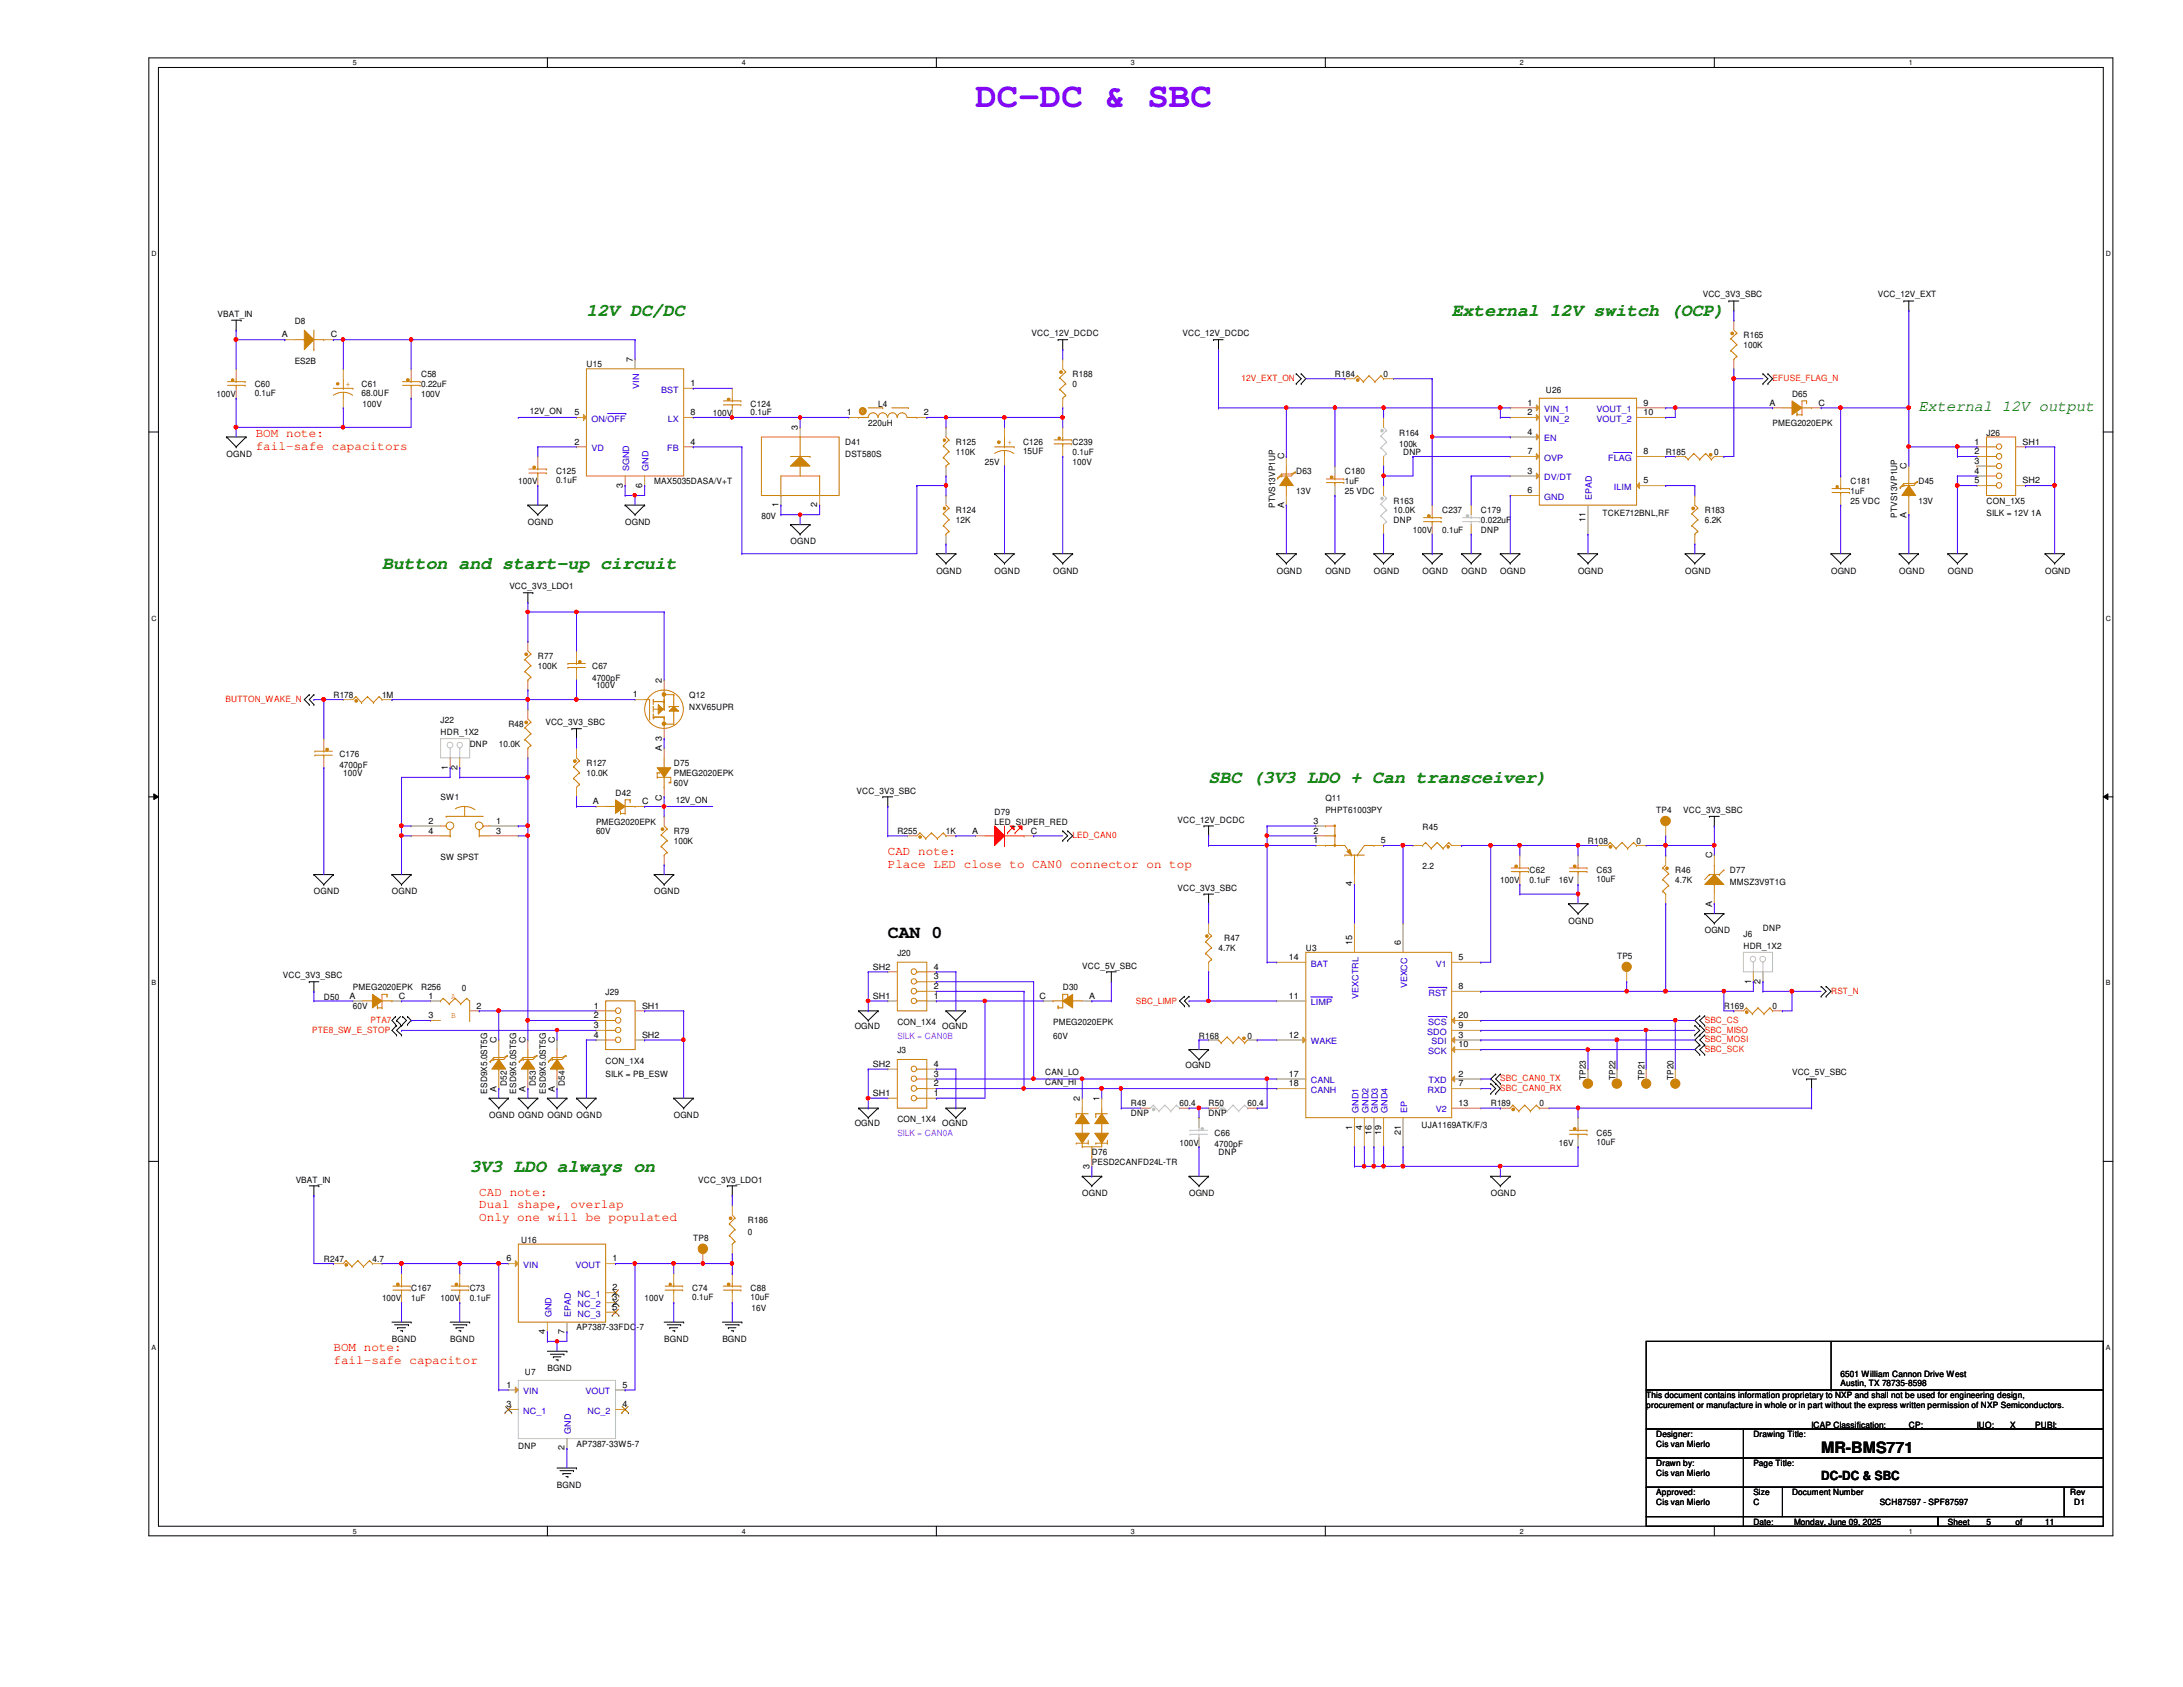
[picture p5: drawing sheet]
<svg xmlns="http://www.w3.org/2000/svg" width="279mm" height="216mm" viewBox="0 0 279 216" stroke-linecap="round" stroke-linejoin="round" font-family="sans-serif">
<defs><g id="words">
<text font-size="4.6" fill="#8000ff" x="124.8" y="13.7">DC-DC &amp; SBC</text>
<g font-size="2.3" fill="#008000">
<text x="75.1" y="40.5">12V DC/DC</text>
<text x="185.8" y="40.5">External 12V switch (OCP)</text>
<text x="48.9" y="72.8">Button and start-up circuit</text>
<text x="154.7" y="100.2">SBC (3V3 LDO + Can transceiver)</text>
<text x="60.1" y="150">3V3 LDO always on</text>
</g>
<text font-size="2.3" x="113.6" y="120.1">CAN 0</text>
<text font-size="2" fill="#008000" x="245.5" y="52.7">External 12V output</text>
<text font-size="2" x="233.1" y="186">MR-BMS771</text>
<g font-size="1.6" fill="#f00">
<text x="32.7" y="56">BOM note:</text>
<text x="32.7" y="57.6">fail-safe capacitors</text>
<text x="113.6" y="109.5">CAD note:</text>
<text x="113.6" y="111.1">Place LED close to CAN0 connector on top</text>
<text x="61.3" y="153">CAD note:</text>
<text x="61.3" y="154.6">Dual shape, overlap</text>
<text x="61.3" y="156.3">Only one will be populated</text>
<text x="42.7" y="172.9">BOM note:</text>
<text x="42.7" y="174.5">fail-safe capacitor</text>
</g>
<text font-size="1.6" x="233.1" y="189.4">DC-DC &amp; SBC</text>
<g font-size="1.1">
<text x="27.9" y="40.6">VBAT_IN</text>
<text x="37.7" y="41.4">D8</text>
<text x="217.9" y="38.1">VCC_3V3_SBC</text>
<text x="240.3" y="38.1">VCC_12V_EXT</text>
<text x="36.1" y="43.2">A</text>
<text x="37.7" y="46.5">ES2B</text>
<text x="42.3" y="43.2">C</text>
<text x="75.1" y="47">U15</text>
<text x="81" y="46.3" transform="rotate(-90 81 46.3)">7</text>
<text x="132" y="43.1">VCC_12V_DCDC</text>
<text x="151.3" y="43.1">VCC_12V_DCDC</text>
<text x="223.1" y="43.3">R165</text>
<text x="223.1" y="44.5">100K</text>
<text x="27.7" y="50.8">100V</text>
<text x="32.6" y="49.5">C60</text>
<text x="32.6" y="50.6">0.1uF</text>
<text x="46.3" y="49.5">C61</text>
<text x="46.3" y="50.6">68.0UF</text>
<text x="46.4" y="52">100V</text>
<text x="53.9" y="48.3">C58</text>
<text x="53.9" y="49.5">0.22uF</text>
<text x="53.9" y="50.8">100V</text>
<text x="67.8" y="53">12V_ON</text>
<text x="73.5" y="53.1">5</text>
<text x="88.4" y="49.4">1</text>
<text x="88.4" y="53.1">8</text>
<text x="91.2" y="53.3">100V</text>
<text x="96.1" y="52">C124</text>
<text x="96.1" y="53.1">0.1uF</text>
<text x="108.4" y="53.1">1</text>
<text x="112.4" y="52">L4</text>
<text x="118.2" y="53.1">2</text>
<text x="137.3" y="48.3">R188</text>
<text x="137.3" y="49.5">0</text>
<text x="170.9" y="48.3">R184</text>
<text x="177.1" y="48.3">0</text>
<text x="195.5" y="51.9">1</text>
<text x="195.5" y="53.1">2</text>
<text x="197.9" y="50.2">U26</text>
<text x="210.4" y="51.9">9</text>
<text x="210.4" y="53.1">10</text>
<text x="226.5" y="51.9">A</text>
<text x="229.4" y="50.8">D65</text>
<text x="232.7" y="51.9">C</text>
<text x="29" y="58.5">OGND</text>
<text x="73.5" y="56.9">2</text>
<text x="88.4" y="56.9">4</text>
<text x="102.1" y="55" transform="rotate(-90 102.1 55)">3</text>
<text x="108.2" y="57">D41</text>
<text x="108.2" y="58.5">DST580S</text>
<text x="111.1" y="54.5">220uH</text>
<text x="122.3" y="57">R125</text>
<text x="122.3" y="58.3">110K</text>
<text x="126.1" y="59.5">25V</text>
<text x="130.9" y="57">C126</text>
<text x="130.9" y="58.1">15UF</text>
<text x="137.3" y="57">C239</text>
<text x="137.3" y="58.3">0.1uF</text>
<text x="137.3" y="59.5">100V</text>
<text x="164.3" y="58.8" transform="rotate(-90 164.3 58.8)">C</text>
<text x="179.1" y="55.8">R164</text>
<text x="179.1" y="57.2">100k</text>
<text x="179.6" y="58.3">DNP</text>
<text x="195.5" y="55.6">4</text>
<text x="195.5" y="58.1">7</text>
<text x="210.4" y="58.1">8</text>
<text x="213.2" y="58.3">R185</text>
<text x="219.4" y="58.3">0</text>
<text x="226.9" y="54.5">PMEG2020EPK</text>
<text x="252.7" y="56.9">1</text>
<text x="252.7" y="58.1">2</text>
<text x="252.7" y="59.4">3</text>
<text x="254.3" y="55.8">J26</text>
<text x="258.9" y="56.9">SH1</text>
<text x="66.3" y="62">100V</text>
<text x="71.2" y="60.7">C125</text>
<text x="71.2" y="61.8">0.1uF</text>
<text x="79.7" y="62.4" transform="rotate(-90 79.7 62.4)">3</text>
<text x="82.2" y="62.4" transform="rotate(-90 82.2 62.4)">6</text>
<text x="83.7" y="62">MAX5035DASA/V+T</text>
<text x="99.7" y="64.9" transform="rotate(-90 99.7 64.9)">1</text>
<text x="104.6" y="64.9" transform="rotate(-90 104.6 64.9)">2</text>
<text x="122.3" y="65.7">R124</text>
<text x="163.2" y="65" transform="rotate(-90 163.2 65)">PTVS13VP1UP</text>
<text x="164.3" y="65.1" transform="rotate(-90 164.3 65.1)">A</text>
<text x="165.9" y="60.7">D63</text>
<text x="165.9" y="63.2">13V</text>
<text x="172.1" y="60.7">C180</text>
<text x="172.1" y="62">1uF</text>
<text x="172.1" y="63.2">25 VDC</text>
<text x="178.4" y="64.5">R163</text>
<text x="178.4" y="65.7">10.0K</text>
<text x="184.6" y="65.7">C237</text>
<text x="189.5" y="65.7">C179</text>
<text x="195.5" y="60.6">3</text>
<text x="195.5" y="63.1">6</text>
<text x="210.4" y="61.8">5</text>
<text x="218.2" y="65.7">R183</text>
<text x="236.9" y="62">C181</text>
<text x="236.9" y="63.2">1uF</text>
<text x="236.9" y="64.5">25 VDC</text>
<text x="244" y="60" transform="rotate(-90 244 60)">C</text>
<text x="245.5" y="62">D45</text>
<text x="245.5" y="64.5">13V</text>
<text x="252.7" y="60.6">4</text>
<text x="252.7" y="61.8">5</text>
<text x="254.3" y="64.5">CON_1X5</text>
<text x="258.9" y="61.8">SH2</text>
<text x="67.6" y="67.2">OGND</text>
<text x="80" y="67.2">OGND</text>
<text x="97.5" y="66.5">80V</text>
<text x="101.2" y="69.7">OGND</text>
<text x="122.3" y="66.9">12K</text>
<text x="178.4" y="66.9">DNP</text>
<text x="180.8" y="68.2">100V</text>
<text x="184.6" y="68.2">0.1uF</text>
<text x="189.5" y="66.9">0.022uF</text>
<text x="189.5" y="68.2">DNP</text>
<text x="202.9" y="66.8" transform="rotate(-90 202.9 66.8)">11</text>
<text x="205.1" y="66.1">TCKE712BNL,RF</text>
<text x="218.2" y="66.9">6.2K</text>
<text x="242.8" y="66.3" transform="rotate(-90 242.8 66.3)">PTVS13VP1UP</text>
<text x="244" y="66.3" transform="rotate(-90 244 66.3)">A</text>
<text x="254.3" y="66.1">SILK = 12V 1A</text>
<text x="65.2" y="75.4">VCC_3V3_LDO1</text>
<text x="119.8" y="73.4">OGND</text>
<text x="127.3" y="73.4">OGND</text>
<text x="134.8" y="73.4">OGND</text>
<text x="163.4" y="73.4">OGND</text>
<text x="169.6" y="73.4">OGND</text>
<text x="175.9" y="73.4">OGND</text>
<text x="182.1" y="73.4">OGND</text>
<text x="187.1" y="73.4">OGND</text>
<text x="192" y="73.4">OGND</text>
<text x="202" y="73.4">OGND</text>
<text x="215.7" y="73.4">OGND</text>
<text x="234.4" y="73.4">OGND</text>
<text x="243.1" y="73.4">OGND</text>
<text x="249.3" y="73.4">OGND</text>
<text x="261.7" y="73.4">OGND</text>
<text x="42.7" y="89.4">R178</text>
<text x="48.9" y="89.4">1M</text>
<text x="68.8" y="84.4">R77</text>
<text x="68.8" y="85.6">100K</text>
<text x="75.8" y="85.6">C67</text>
<text x="75.8" y="87.1">4700pF</text>
<text x="76.3" y="88.1">100V</text>
<text x="81" y="89.2">1</text>
<text x="84.7" y="87.4" transform="rotate(-90 84.7 87.4)">2</text>
<text x="88.2" y="89.4">Q12</text>
<text x="56.4" y="92.6">J22</text>
<text x="56.4" y="94.1">HDR_1X2</text>
<text x="60.1" y="95.6">DNP</text>
<text x="63.8" y="95.6">10.0K</text>
<text x="65.1" y="93.1">R48</text>
<text x="69.8" y="92.8">VCC_3V3_SBC</text>
<text x="88.2" y="90.8">NXV65UPR</text>
<text x="43.4" y="96.8">C176</text>
<text x="43.4" y="98.3">4700pF</text>
<text x="43.9" y="99.3">100V</text>
<text x="57.3" y="98.5" transform="rotate(-90 57.3 98.5)">1</text>
<text x="58.5" y="98.5" transform="rotate(-90 58.5 98.5)">2</text>
<text x="75.1" y="98">R127</text>
<text x="75.1" y="99.3">10.0K</text>
<text x="78.8" y="101.8">D42</text>
<text x="84.7" y="96.1" transform="rotate(-90 84.7 96.1)">A 3</text>
<text x="86.2" y="98">D75</text>
<text x="86.2" y="99.3">PMEG2020EPK</text>
<text x="86.2" y="100.5">60V</text>
<text x="109.6" y="101.6">VCC_3V3_SBC</text>
<text x="54.9" y="105.4">2</text>
<text x="54.9" y="106.7">4</text>
<text x="56.4" y="102.4">SW1</text>
<text x="63.5" y="105.4">1</text>
<text x="63.5" y="106.7">3</text>
<text x="75.9" y="102.9">A</text>
<text x="76.3" y="105.5">PMEG2020EPK</text>
<text x="76.3" y="106.8">60V</text>
<text x="82.2" y="102.9">C</text>
<text x="84.7" y="102.5" transform="rotate(-90 84.7 102.5)">C</text>
<text x="86.2" y="106.8">R79</text>
<text x="86.5" y="102.7">12V_ON</text>
<text x="114.9" y="106.8">R255</text>
<text x="121.1" y="106.8">1K</text>
<text x="124.4" y="106.7">A</text>
<text x="127.3" y="104.3">D79</text>
<text x="127.3" y="105.5">LED_SUPER_RED</text>
<text x="132" y="106.7">C</text>
<text x="150.7" y="105.3">VCC_12V_DCDC</text>
<text x="168.1" y="107.9">1</text>
<text x="168.1" y="106.7">2</text>
<text x="168.1" y="105.4">3</text>
<text x="169.6" y="102.5">Q11</text>
<text x="169.6" y="104.1">PHPT61003PY</text>
<text x="176.7" y="107.9">5</text>
<text x="182.1" y="106.2">R45</text>
<text x="212" y="104.1">TP4</text>
<text x="215.4" y="104.1">VCC_3V3_SBC</text>
<text x="56.4" y="110">SW SPST</text>
<text x="86.2" y="108">100K</text>
<text x="173.1" y="113.5" transform="rotate(-90 173.1 113.5)">4</text>
<text x="182.1" y="111.3">2.2</text>
<text x="192" y="113">100V</text>
<text x="195.7" y="111.8">C62</text>
<text x="195.7" y="113">0.1uF</text>
<text x="199.5" y="113">16V</text>
<text x="203.2" y="108">R108</text>
<text x="204.3" y="111.8">C63</text>
<text x="204.3" y="112.9">10uF</text>
<text x="209.5" y="108">0</text>
<text x="214.4" y="111.8">R46</text>
<text x="214.4" y="113">4.7K</text>
<text x="219.1" y="109.8" transform="rotate(-90 219.1 109.8)">C</text>
<text x="221.4" y="111.8">D77</text>
<text x="221.4" y="113.2">MMSZ3V9T1G</text>
<text x="40.2" y="114.5">OGND</text>
<text x="50.2" y="114.5">OGND</text>
<text x="83.7" y="114.5">OGND</text>
<text x="150.7" y="114">VCC_3V3_SBC</text>
<text x="200.7" y="118.2">OGND</text>
<text x="218.2" y="119.5">OGND</text>
<text x="219.1" y="116.1" transform="rotate(-90 219.1 116.1)">A</text>
<text x="223.1" y="120">J6</text>
<text x="225.6" y="119.2">DNP</text>
<text x="36.2" y="125.2">VCC_3V3_SBC</text>
<text x="111.7" y="124.1">SH2</text>
<text x="114.9" y="122.3">J20</text>
<text x="119.5" y="125.3">3</text>
<text x="119.5" y="124.1">4</text>
<text x="138.5" y="124">VCC_5V_SBC</text>
<text x="156" y="121.7">4.7K</text>
<text x="156.7" y="120.5">R47</text>
<text x="165" y="122.9">14</text>
<text x="167.1" y="121.7">U3</text>
<text x="173.1" y="121" transform="rotate(-90 173.1 121)">15</text>
<text x="179.3" y="121" transform="rotate(-90 179.3 121)">6</text>
<text x="186.7" y="122.9">5</text>
<text x="207" y="122.7">TP5</text>
<text x="223.1" y="121.5">HDR_1X2</text>
<text x="224.1" y="125.9" transform="rotate(-90 224.1 125.9)">1</text>
<text x="225.3" y="125.9" transform="rotate(-90 225.3 125.9)">2</text>
<text x="41.4" y="127.9">D50</text>
<text x="44.7" y="127.8">A</text>
<text x="45.2" y="126.7">PMEG2020EPK</text>
<text x="45.2" y="129.2">60V</text>
<text x="51.1" y="127.8">C</text>
<text x="53.9" y="126.7">R256</text>
<text x="54.9" y="127.8">1</text>
<text x="54.9" y="130.3">3</text>
<text x="59.1" y="126.8">0</text>
<text x="61" y="129.1">2</text>
<text x="76" y="129.1">1</text>
<text x="76" y="130.3">2</text>
<text x="76" y="131.6">3</text>
<text x="77.5" y="127.3">J29</text>
<text x="82.2" y="129.1">SH1</text>
<text x="109.4" y="131.7">OGND</text>
<text x="111.7" y="127.8">SH1</text>
<text x="114.9" y="131.1">CON_1X4</text>
<text x="119.5" y="127.8">1</text>
<text x="119.5" y="126.6">2</text>
<text x="120.6" y="131.7">OGND</text>
<text x="133.1" y="127.8">C</text>
<text x="134.8" y="131.1">PMEG2020EPK</text>
<text x="136" y="126.7">D30</text>
<text x="139.4" y="127.8">A</text>
<text x="165" y="127.8">11</text>
<text x="186.7" y="126.6">8</text>
<text x="186.7" y="131.6">9</text>
<text x="186.7" y="130.3">20</text>
<text x="220.6" y="129.2">R169</text>
<text x="226.9" y="129.2">0</text>
<text x="63.5" y="133.4" transform="rotate(-90 63.5 133.4)">C</text>
<text x="67.3" y="133.4" transform="rotate(-90 67.3 133.4)">C</text>
<text x="71" y="133.4" transform="rotate(-90 71 133.4)">C</text>
<text x="76" y="132.8">4</text>
<text x="77.5" y="136.1">CON_1X4</text>
<text x="77.5" y="137.9">SILK = PB_ESW</text>
<text x="82.2" y="132.8">SH2</text>
<text x="111.7" y="136.5">SH2</text>
<text x="114.9" y="134.8">J3</text>
<text x="119.5" y="137.8">3</text>
<text x="119.5" y="136.5">4</text>
<text x="133.8" y="137.6">CAN_LO</text>
<text x="134.8" y="132.9">60V</text>
<text x="151.7" y="136.7">OGND</text>
<text x="153.5" y="132.9">R168</text>
<text x="159.7" y="132.9">0</text>
<text x="165" y="137.8">17</text>
<text x="165" y="132.8">12</text>
<text x="186.7" y="134">10</text>
<text x="186.7" y="132.8">3</text>
<text x="186.7" y="137.8">2</text>
<text x="229.4" y="137.6">VCC_5V_SBC</text>
<text x="62.4" y="140" transform="rotate(-90 62.4 140)">ESD9X5.0ST5G</text>
<text x="62.6" y="143.1">OGND OGND OGND OGND</text>
<text x="63.5" y="139.7" transform="rotate(-90 63.5 139.7)">A</text>
<text x="64.9" y="138.9" transform="rotate(-90 64.9 138.9)">D52</text>
<text x="66.1" y="140" transform="rotate(-90 66.1 140)">ESD9X5.0ST5G</text>
<text x="67.3" y="139.7" transform="rotate(-90 67.3 139.7)">A</text>
<text x="68.6" y="138.9" transform="rotate(-90 68.6 138.9)">D53</text>
<text x="69.8" y="140" transform="rotate(-90 69.8 140)">ESD9X5.0ST5G</text>
<text x="71" y="139.7" transform="rotate(-90 71 139.7)">A</text>
<text x="72.3" y="138.9" transform="rotate(-90 72.3 138.9)">D54</text>
<text x="86.2" y="143.1">OGND</text>
<text x="111.7" y="140.2">SH1</text>
<text x="114.9" y="143.6">CON_1X4</text>
<text x="119.5" y="140.2">1</text>
<text x="119.5" y="139">2</text>
<text x="133.8" y="138.9">CAN_HI</text>
<text x="138.2" y="140.9" transform="rotate(-90 138.2 140.9)">2</text>
<text x="140.7" y="140.9" transform="rotate(-90 140.7 140.9)">1</text>
<text x="144.7" y="141.6">R49</text>
<text x="144.7" y="142.9">DNP</text>
<text x="151" y="141.6">60.4</text>
<text x="154.7" y="141.6">R50</text>
<text x="154.7" y="142.9">DNP</text>
<text x="159.7" y="141.6">60.4</text>
<text x="165" y="139">18</text>
<text x="186.7" y="139">7</text>
<text x="186.7" y="141.5">13</text>
<text x="190.8" y="141.6">R189</text>
<text x="197" y="141.6">0</text>
<text x="203" y="138.2" transform="rotate(-90 203 138.2)">TP23</text>
<text x="206.8" y="138.2" transform="rotate(-90 206.8 138.2)">TP22</text>
<text x="210.5" y="138.2" transform="rotate(-90 210.5 138.2)">TP21</text>
<text x="214.2" y="138.2" transform="rotate(-90 214.2 138.2)">TP20</text>
<text x="109.4" y="144.1">OGND</text>
<text x="120.6" y="144.1">OGND</text>
<text x="139.4" y="149.6" transform="rotate(-90 139.4 149.6)">3</text>
<text x="139.7" y="147.8">D76</text>
<text x="139.7" y="149.1">PESD2CANFD24L-TR</text>
<text x="151" y="146.6">100V</text>
<text x="155.4" y="145.4">C66</text>
<text x="155.4" y="146.9">4700pF</text>
<text x="156" y="147.8">DNP</text>
<text x="173.1" y="144.6" transform="rotate(-90 173.1 144.6)">1</text>
<text x="174.3" y="144.6" transform="rotate(-90 174.3 144.6)">4</text>
<text x="175.6" y="145.2" transform="rotate(-90 175.6 145.2)">16</text>
<text x="176.8" y="145.2" transform="rotate(-90 176.8 145.2)">19</text>
<text x="179.3" y="145.2" transform="rotate(-90 179.3 145.2)">21</text>
<text x="181.9" y="144.4">UJA1169ATK/F/3</text>
<text x="199.5" y="146.6">16V</text>
<text x="204.3" y="145.4">C65</text>
<text x="204.3" y="146.5">10uF</text>
<text x="37.8" y="151.3">VBAT_IN</text>
<text x="89.4" y="151.3">VCC_3V3_LDO1</text>
<text x="138.5" y="153.1">OGND</text>
<text x="152.2" y="153.1">OGND</text>
<text x="190.8" y="153.1">OGND</text>
<text x="41.4" y="161.5">R247</text>
<text x="47.7" y="161.5">4.7</text>
<text x="64.8" y="161.4">6</text>
<text x="66.7" y="159">U16</text>
<text x="78.4" y="161.4">1</text>
<text x="88.7" y="158.8">TP8</text>
<text x="95.7" y="156.5">R186</text>
<text x="95.7" y="158">0</text>
<text x="48.9" y="166.5">100V</text>
<text x="52.6" y="165.3">C167</text>
<text x="52.6" y="166.5">1uF</text>
<text x="56.4" y="166.5">100V</text>
<text x="60.1" y="165.3">C73</text>
<text x="60.1" y="166.5">0.1uF</text>
<text x="78.4" y="165.1">2</text>
<text x="78.4" y="166.4">3</text>
<text x="78.4" y="167.6">5</text>
<text x="82.5" y="166.5">100V</text>
<text x="88.6" y="165.3">C74</text>
<text x="88.6" y="166.4">0.1uF</text>
<text x="96.1" y="165.3">C88</text>
<text x="96.1" y="166.4">10uF</text>
<text x="96.2" y="167.8">16V</text>
<text x="50.2" y="171.7">BGND</text>
<text x="57.6" y="171.7">BGND</text>
<text x="69.8" y="170.7" transform="rotate(-90 69.8 170.7)">4</text>
<text x="72.3" y="170.7" transform="rotate(-90 72.3 170.7)">7</text>
<text x="73.8" y="170.3">AP7387-33FDC-7</text>
<text x="85" y="171.7">BGND</text>
<text x="92.5" y="171.7">BGND</text>
<text x="64.8" y="177.6">1</text>
<text x="67.2" y="176">U7</text>
<text x="70.1" y="175.5">BGND</text>
<text x="79.7" y="177.6">5</text>
<text x="210.7" y="178.9">This document contains information proprietary to NXP and shall not be used for engineering design,</text>
<text x="235.6" y="176.2">6501 William Cannon Drive West</text>
<text x="235.6" y="177.4">Austin, TX 78735-8598</text>
<text x="64.8" y="180.1">3</text>
<text x="66.3" y="185.4">DNP</text>
<text x="72.3" y="185.6" transform="rotate(-90 72.3 185.6)">2</text>
<text x="73.8" y="185.2">AP7387-33W5-7</text>
<text x="79.7" y="180.1">4</text>
<text x="210.7" y="180.2">procurement or manufacture in whole or in part without the express written permission of NXP Semiconductors.</text>
<text x="212" y="183.9">Designer:</text>
<text x="212" y="185.2">Cis van Mierlo</text>
<text x="224.4" y="183.9">Drawing Title:</text>
<text x="231.9" y="182.7">ICAP Classification:</text>
<text x="244.3" y="182.7">CP:</text>
<text x="247.4" y="182.7">____</text>
<text x="253" y="182.7">IUO:</text>
<text x="257.3" y="182.7">X</text>
<text x="260.5" y="182.7">PUBI:</text>
<text x="264.2" y="182.7">____</text>
<text x="71.3" y="190.4">BGND</text>
<text x="212" y="187.7">Drawn by:</text>
<text x="212" y="191.4">Approved:</text>
<text x="212" y="188.9">Cis van Mierlo</text>
<text x="224.4" y="187.7">Page Title:</text>
<text x="224.4" y="191.4">Size</text>
<text x="229.4" y="191.4">Document Number</text>
<text x="265" y="191.4">Rev</text>
<text x="212" y="192.7">Cis van Mierlo</text>
<text x="224.4" y="195.2">Date:</text>
<text x="224.4" y="192.7">C</text>
<text x="229.6" y="195.2">Monday, June 09, 2025</text>
<text x="240.6" y="192.7">SCH87597 - SPF87597</text>
<text x="249.3" y="195.2">Sheet</text>
<text x="254.3" y="195.2">5</text>
<text x="258" y="195.2">of</text>
<text x="261.7" y="195.2">11</text>
<text x="265.5" y="192.7">D1</text>
</g>
<g font-size="1.1" fill="#cc8006">
<text x="44.3" y="49.5">+</text>
<text x="128.9" y="57">+</text>
<text x="57.7" y="127.8">A</text>
<text x="57.7" y="130.3">B</text>
</g>
<g font-size="1.1" fill="#00c">
<text x="75.7" y="54">ON/OFF</text>
<text x="81.8" y="49.8" transform="rotate(-90 81.8 49.8)">VIN</text>
<text x="84.6" y="50.2">BST</text>
<text x="85.5" y="54">LX</text>
<text x="197.7" y="52.7">VIN_1</text>
<text x="197.7" y="54">VIN_2</text>
<text x="204.3" y="52.7">VOUT_1</text>
<text x="204.3" y="54">VOUT_2</text>
<text x="75.7" y="57.7">VD</text>
<text x="85.4" y="57.7">FB</text>
<text x="197.7" y="56.5">EN</text>
<text x="197.7" y="59">OVP</text>
<text x="205.8" y="59">FLAG</text>
<text x="80.5" y="60.3" transform="rotate(-90 80.5 60.3)">SGND</text>
<text x="83" y="60.3" transform="rotate(-90 83 60.3)">GND</text>
<text x="197.7" y="61.5">DV/DT</text>
<text x="197.7" y="64">GND</text>
<text x="203.8" y="64" transform="rotate(-90 203.8 64)">EPAD</text>
<text x="206.5" y="62.7">ILIM</text>
<text x="167.8" y="123.7">BAT</text>
<text x="183.8" y="123.7">V1</text>
<text x="167.8" y="128.7">LIMP</text>
<text x="173.9" y="127.8" transform="rotate(-90 173.9 127.8)">VEXCTRL</text>
<text x="180.1" y="126.5" transform="rotate(-90 180.1 126.5)">VEXCC</text>
<text x="182.8" y="131.1">SCS</text>
<text x="182.8" y="127.4">RST</text>
<text x="167.8" y="133.6">WAKE</text>
<text x="182.7" y="132.4">SDO</text>
<text x="182.8" y="134.9">SCK</text>
<text x="183.2" y="133.6">SDI</text>
<text x="167.8" y="139.9">CANH</text>
<text x="167.8" y="138.6">CANL</text>
<text x="173.9" y="142.4" transform="rotate(-90 173.9 142.4)">GND1</text>
<text x="175.1" y="142.4" transform="rotate(-90 175.1 142.4)">GND2</text>
<text x="176.4" y="142.4" transform="rotate(-90 176.4 142.4)">GND3</text>
<text x="177.6" y="142.4" transform="rotate(-90 177.6 142.4)">GND4</text>
<text x="180.1" y="142.4" transform="rotate(-90 180.1 142.4)">EP</text>
<text x="182.7" y="139.9">RXD</text>
<text x="182.8" y="138.6">TXD</text>
<text x="183.8" y="142.4">V2</text>
<text x="67" y="162.3">VIN</text>
<text x="73.7" y="162.3">VOUT</text>
<text x="73.9" y="166">NC_1</text>
<text x="73.9" y="167.3">NC_2</text>
<text x="70.6" y="168.6" transform="rotate(-90 70.6 168.6)">GND</text>
<text x="73.1" y="168.6" transform="rotate(-90 73.1 168.6)">EPAD</text>
<text x="73.9" y="168.5">NC_3</text>
<text x="67" y="178.4">VIN</text>
<text x="74.9" y="178.4">VOUT</text>
<text x="67" y="180.9">NC_1</text>
<text x="73.1" y="183.5" transform="rotate(-90 73.1 183.5)">GND</text>
<text x="75.2" y="180.9">NC_2</text>
</g>
<g font-size="1.1" fill="#f00">
<text x="158.9" y="48.8">12V_EXT_ON</text>
<text x="226.9" y="48.8">EFUSE_FLAG_N</text>
<text x="28.9" y="89.8">BUTTON_WAKE_N</text>
<text x="137.3" y="107.3">LED_CAN0</text>
<text x="47.4" y="130.9">PTA7</text>
<text x="145.4" y="128.4">SBC_LIMP</text>
<text x="218.2" y="130.9">SBC_CS</text>
<text x="234.4" y="127.2">RST_N</text>
<text x="40" y="132.2">PTE8_SW_E_STOP</text>
<text x="218.2" y="132.2">SBC_MISO</text>
<text x="218.2" y="133.4">SBC_MOSI</text>
<text x="218.2" y="134.7">SBC_SCK</text>
<text x="192" y="139.6">SBC_CAN0_RX</text>
<text x="192" y="138.4">SBC_CAN0_TX</text>
</g>
<g font-size="1.1" fill="#f0f">
<text x="114.9" y="132.9">SILK = CAN0B</text>
<text x="114.9" y="145.4">SILK = CAN0A</text>
</g>
<g font-size=".9">
<text x="45.2" y="8.3">5</text>
<text x="95" y="8.3">4</text>
<text x="144.7" y="8.3">3</text>
<text x="194.5" y="8.3">2</text>
<text x="244.3" y="8.3">1</text>
<text x="19.4" y="32.8">D</text>
<text x="269.5" y="32.8">D</text>
<text x="19.4" y="79.4">C</text>
<text x="269.5" y="79.4">C</text>
<text x="19.4" y="126.1">B</text>
<text x="269.5" y="126.1">B</text>
<text x="19.4" y="172.8">A</text>
<text x="269.5" y="172.8">A</text>
<text x="45.2" y="196.3">5</text>
<text x="95" y="196.3">4</text>
<text x="144.7" y="196.3">3</text>
<text x="194.5" y="196.3">2</text>
<text x="244.3" y="196.3">1</text>
</g>
</g></defs>
<path d="M19.1 7.4h251.3v189.2h-251.3zM20.3 8.6h248.9v186.7h-248.9z" fill="none" stroke="#000" stroke-width=".13"/>
<g fill="#fff">
<path d="M45.2 7.5h.5v1.1h-.5z"/>
<path d="M45.2 195.5h.5v1h-.5z"/>
</g>
<path d="M70.1 7.4v1.2M70.1 195.3v1.3" fill="none" stroke="#000" stroke-width=".13"/>
<g fill="#fff">
<path d="M95 7.5h.5v1.1h-.5z"/>
<path d="M95 195.5h.5v1h-.5z"/>
</g>
<path d="M119.8 7.4v1.2M119.8 195.3v1.3" fill="none" stroke="#000" stroke-width=".13"/>
<g fill="#fff">
<path d="M144.7 7.5h.5v1.1h-.5z"/>
<path d="M144.7 195.5h.5v1h-.5z"/>
</g>
<path d="M169.6 7.4v1.2M169.6 195.3v1.3" fill="none" stroke="#000" stroke-width=".13"/>
<g fill="#fff">
<path d="M194.5 7.5h.5v1.1h-.5z"/>
<path d="M194.5 195.5h.5v1h-.5z"/>
</g>
<path d="M219.4 7.4v1.2M219.4 195.3v1.3" fill="none" stroke="#000" stroke-width=".13"/>
<g fill="#fff">
<path d="M244.3 7.5h.5v1.1h-.5z"/>
<path d="M244.3 195.5h.5v1h-.5z"/>
<path d="M19.4 32h.6v1h-.6z"/>
<path d="M269.5 32h.7v1h-.7z"/>
<path d="M19.4 78.6h.6v1h-.6z"/>
<path d="M269.5 78.6h.7v1h-.7z"/>
</g>
<path d="M19.1 55.3h1.2M269.2 55.3h1.2" fill="none" stroke="#000" stroke-width=".13"/>
<g fill="#fff">
<path d="M19.4 125.3h.6v1h-.6z"/>
<path d="M269.5 125.3h.6v1h-.6z"/>
</g>
<path d="M19.1 102h1.2M19.7 101.6l.6 .4-.6 .3zM269.2 102l.6-.4v.7zM269.2 102h1.2" fill="none" stroke="#000" stroke-width=".13"/>
<path d="M19.7 101.6l.6 .4-.6 .3zM269.2 102l.6-.4v.7z" fill="#000"/>
<g fill="#fff">
<path d="M19.4 172h.5v1h-.5z"/>
<path d="M269.5 172h.6v1h-.6z"/>
</g>
<g fill="none" stroke="#000" stroke-width=".13">
<path d="M221.3 38.5h.1M221.3 38.5h1.2M221.9 39.8h.1M221.9 38.5v1.3M243.7 38.5h.1M243.7 38.5h1.2M244.3 39.8h.1M244.3 38.5v1.3M29 55.9h.1M29 55.9h2.5M29 55.9l1.2 1.3M29.6 41h1.3"/>
<path d="M30.2 57.2h.1M30.2 42.2h.1M30.2 41v1.2M30.9 41h.1M31.5 55.9h.1M31.5 55.9l-1.3 1.3M135.4 43.5h.1M135.4 43.5h1.3M136 44.7h.1M136 43.5v1.2M155.3 43.5h.1M155.3 43.5h1.2"/>
<path d="M156 44.7h.1M156 43.5v1.2M165.9 49.1h.1M165.9 47.8h.1M165.9 47.8l.6 .7-.6 .6M166.5 47.8h.1M166.5 49.1h.1M166.5 47.8l.6 .7-.6 .6M225.6 49.1h.1M225.6 47.8h.1M225.6 47.8l.7 .7-.7 .6M226.3 49.1h.1"/>
<path d="M226.3 47.8h.1M226.3 47.8l.6 .7-.6 .6M67 75.9h1.2M67.6 64.6h.1M67.6 77.1h.1M67.6 64.6h2.5M67.6 64.6l1.2 1.3M67.6 75.9v1.2M68.2 75.9h.1M68.8 65.9h.1M70.1 64.6h.1M70.1 64.6l-1.3 1.3"/>
<path d="M80 64.6h.1M80 64.6h2.5M80 64.6l1.3 1.3M81.3 65.9h.1M82.5 64.6h.1M82.5 64.6l-1.2 1.3M101.2 67.1h.1M101.2 67.1h2.5M101.2 67.1l1.2 1.3M102.4 68.4h.1M103.7 67.1h.1M103.7 67.1l-1.3 1.3"/>
<path d="M119.8 70.9h.1M119.8 70.9h2.5M119.8 70.9l1.3 1.2M121.1 72.1h.1M122.3 70.9h.1M122.3 70.9l-1.2 1.2M127.3 70.9h.1M127.3 70.9h2.5M127.3 70.9l1.3 1.2M128.6 72.1h.1M129.8 70.9h.1M129.8 70.9l-1.2 1.2"/>
<path d="M134.8 70.9h.1M134.8 70.9h2.5M134.8 70.9l1.2 1.2M136 72.1h.1M137.3 70.9h.1M137.3 70.9l-1.3 1.2M163.4 70.9h.1M163.4 70.9h2.5M163.4 70.9l1.2 1.2M164.6 72.1h.1M165.9 70.9h.1M165.9 70.9l-1.3 1.2"/>
<path d="M169.6 70.9h.1M169.6 70.9h2.5M169.6 70.9l1.3 1.2M170.9 72.1h.1M172.1 70.9h.1M172.1 70.9l-1.2 1.2M175.9 70.9h.1M175.9 70.9h2.5M175.9 70.9l1.2 1.2M177.1 72.1h.1M178.4 70.9h.1M178.4 70.9l-1.3 1.2"/>
<path d="M182.1 70.9h.1M182.1 70.9h2.5M182.1 70.9l1.2 1.2M183.3 72.1h.1M184.6 70.9h.1M184.6 70.9l-1.3 1.2M187.1 70.9h.1M187.1 70.9h2.4M187.1 70.9l1.2 1.2M188.3 72.1h.1M189.5 70.9h.1M189.5 70.9l-1.2 1.2"/>
<path d="M192 70.9h.1M192 70.9h2.5M192 70.9l1.3 1.2M193.3 72.1h.1M194.5 70.9h.1M194.5 70.9l-1.2 1.2M202 70.9h.1M202 70.9h2.5M202 70.9l1.2 1.2M203.2 72.1h.1M204.5 70.9h.1M204.5 70.9l-1.3 1.2"/>
<path d="M215.7 70.9h.1M215.7 70.9h2.5M215.7 70.9l1.2 1.2M216.9 72.1h.1M218.2 70.9h.1M218.2 70.9l-1.3 1.2M234.4 70.9h.1M234.4 70.9h2.5M234.4 70.9l1.2 1.2M235.6 72.1h.1M236.9 70.9h.1M236.9 70.9l-1.3 1.2"/>
<path d="M243.1 70.9h.1M243.1 70.9h2.4M243.1 70.9l1.2 1.2M244.3 72.1h.1M245.5 70.9h.1M245.5 70.9l-1.2 1.2M249.3 70.9h.1M249.3 70.9h2.5M249.3 70.9l1.2 1.2M250.5 72.1h.1M251.8 70.9h.1M251.8 70.9l-1.3 1.2"/>
<path d="M261.7 70.9h.1M261.7 70.9h2.5M261.7 70.9l1.3 1.2M263 72.1h.1M264.2 70.9h.1M264.2 70.9l-1.2 1.2M39.6 88.9h.1M39.6 90.2h.1M39.6 88.9l-.7 .6 .7 .7M40.2 88.9h.1M40.2 90.2h.1M40.2 88.9l-.6 .6 .6 .7"/>
<path d="M73.2 93.3h.1M73.2 93.3h1.2M73.8 94.5h.1M73.8 93.3v1.2M40.2 111.9h.1M40.2 111.9h2.5M40.2 111.9l1.2 1.3M41.4 113.2h.1M42.7 111.9h.1M42.7 111.9l-1.3 1.3M50.2 111.9h.1M50.2 111.9h2.4"/>
<path d="M50.2 111.9l1.2 1.3M51.4 113.2h.1M52.6 111.9h.1M52.6 111.9l-1.2 1.3M83.7 111.9h.1M83.7 111.9h2.5M83.7 111.9l1.3 1.3M85 113.2h.1M86.2 111.9h.1M86.2 111.9l-1.2 1.3M113 102h.1M113 102h1.3"/>
<path d="M113.6 103.2h.1M113.6 102v1.2M136 106.3h.1M136 107.6h.1M136 106.3l.7 .7-.7 .6M136.7 106.3h.1M136.7 107.6h.1M136.7 106.3l.6 .7-.6 .6M154.1 105.7h.1M154.1 114.4h.1M154.1 105.7h1.2M154.1 114.4h1.2"/>
<path d="M154.7 107h.1M154.7 115.7h.1M154.7 105.7v1.3M154.7 114.4v1.3M200.7 115.7h.1M200.7 115.7h2.5M200.7 115.7l1.3 1.2M202 116.9h.1M203.2 115.7h.1M203.2 115.7l-1.2 1.2M218.2 116.9h.1M218.2 116.9h2.4"/>
<path d="M218.2 116.9l1.2 1.3M218.8 104.5h.1M218.8 104.5h1.2M219.4 118.2h.1M219.4 105.7h.1M219.4 104.5v1.2M220.6 116.9h.1M220.6 116.9l-1.2 1.3M39.6 125.6h.1M39.6 125.6h1.2M40.2 126.9h.1M40.2 125.6v1.3"/>
<path d="M50.6 130.1h.1M50.6 131.1h.1M50.6 130.1l-.4 .5 .4 .5M50.8 130.6h.1M50.8 131.2h.1M50.8 132.5h.1M50.8 130.6l.5 .5M50.8 131.2l-.6 .7 .6 .6M51.3 131.1h.1M51.3 130.1l-.5 .5M51.4 131.2h.1M51.4 132.5h.1"/>
<path d="M51.4 131.2l-.6 .7 .6 .6M51.5 131.1h.1M51.5 130.1h.1M51.5 130.1l.5 .5-.5 .5M52.2 131.1h.1M52.2 130.1h.1M52.2 130.1l.4 .5-.4 .5M109.9 129.4h.1M109.9 129.4h2.5M109.9 129.4l1.2 1.2M111.1 130.6h.1M112.4 129.4h.1"/>
<path d="M112.4 129.4l-1.3 1.2M121.1 129.4h.1M121.1 129.4h2.5M121.1 129.4l1.2 1.2M122.3 130.6h.1M123.6 129.4h.1M123.6 129.4l-1.3 1.2M141.6 124.4h.1M141.6 124.4h1.3M142.2 125.6h.1M142.2 124.4v1.2M151.6 128.7h.1"/>
<path d="M151.6 127.5h.1M151.6 127.5l-.6 .6 .6 .6M152.2 134.3h.1M152.2 128.7h.1M152.2 127.5h.1M152.2 134.3h2.5M152.2 134.3l1.3 1.3M152.2 127.5l-.6 .6 .6 .6M153.5 135.6h.1M154.7 134.3h.1M154.7 134.3l-1.2 1.3M190.8 140h.1"/>
<path d="M190.8 138.7h.1M190.8 138.7l.6 .6-.6 .7M191.4 140h.1M191.4 138.7h.1M191.4 137.5h.1M191.4 138.7l.6 .6-.6 .7M191.4 137.5l-.6 .6 .6 .6M192 137.5h.1M192 138.7h.1M192 137.5l-.6 .6 .6 .6M216.9 131.2h.1M216.9 132.5h.1"/>
<path d="M216.9 131.2l.7 .7-.7 .6M217.6 130h.1M217.6 131.2h.1M217.6 132.5h.1M217.6 133.7h.1M217.6 135h.1M217.6 130l-.7 .6 1.3 1.3-.6 .6M217.6 132.5l-.7 .6 .7 .6M217.6 133.7l-.7 .6 .7 .7M218.2 131.2h.1M218.2 130h.1M218.2 133.7h.1"/>
<path d="M218.2 132.5h.1M218.2 135h.1M218.2 130l-.6 .6 .6 .6M218.2 132.5l-.6 .6 .6 .6M218.2 133.7l-.6 .6 .6 .7M231.2 138.1h.1M231.2 138.1h1.3M231.9 139.3h.1M231.9 138.1v1.2M233.1 127.5h.1M233.1 126.2h.1M233.1 126.2l.6 .7-.6 .6"/>
<path d="M233.7 127.5h.1M233.7 126.2h.1M233.7 126.2l.7 .7-.7 .6M19.1 148.6h1.2M39.6 151.8h1.2M40.2 153h.1M40.2 151.8v1.2M40.8 151.8h.1M62.6 140.5h.1M62.6 140.5h2.5M62.6 140.5l1.2 1.3M63.8 141.8h.1"/>
<path d="M65.1 140.5h.1M65.1 140.5l-1.3 1.3M66.3 140.5h.1M66.3 140.5h2.5M66.3 140.5l1.3 1.3M67.6 141.8h.1M68.8 140.5h.1M68.8 140.5l-1.2 1.3M70.1 140.5h.1M70.1 140.5h2.5M70.1 140.5l1.2 1.3M71.3 141.8h.1"/>
<path d="M72.6 140.5h.1M72.6 140.5l-1.3 1.3M73.8 140.5h.1M73.8 140.5h2.5M73.8 140.5l1.3 1.3M75.1 141.8h.1M76.3 140.5h.1M76.3 140.5l-1.2 1.3M86.2 140.5h.1M86.2 140.5h2.5M86.2 140.5l1.3 1.3M87.5 141.8h.1"/>
<path d="M88.7 140.5h.1M88.7 140.5l-1.2 1.3M93.1 151.8h.1M93.1 151.8h1.2M93.7 153h.1M93.7 151.8v1.2M109.9 141.8h.1M109.9 141.8h2.5M109.9 141.8l1.2 1.2M111.1 143h.1M112.4 141.8h.1M112.4 141.8l-1.3 1.2"/>
<path d="M121.1 141.8h.1M121.1 141.8h2.5M121.1 141.8l1.2 1.2M122.3 143h.1M123.6 141.8h.1M123.6 141.8l-1.3 1.2M138.5 150.5h.1M138.5 150.5h2.5M138.5 150.5l1.2 1.3M139.7 151.8h.1M141 150.5h.1M141 150.5l-1.3 1.3"/>
<path d="M152.2 150.5h.1M152.2 150.5h2.5M152.2 150.5l1.3 1.3M153.5 151.8h.1M154.7 150.5h.1M154.7 150.5l-1.2 1.3M190.8 150.5h.1M190.8 150.5h2.5M190.8 150.5l1.2 1.3M192 151.8h.1M193.3 150.5h.1M193.3 150.5l-1.3 1.3"/>
<path d="M269.2 148.6h1.2M50.2 169.2h2.4M50.5 169.5h1.8M50.9 169.9h.1M50.9 169.9h1M51.3 170.3h.2M51.5 170.3h.1M52.3 169.5h.1M52.6 169.2h.1M57.6 169.2h2.5M58 169.5h1.7M58.4 169.9h.1"/>
<path d="M58.4 169.9h1M58.7 170.3h.3M59 170.3h.1M59.7 169.5h.1M60.1 169.2h.1M70.1 172.9h2.5M70.4 173.3h1.8M70.8 173.7h.1M70.8 173.7h1M71.2 174h.2M71.4 174h.1M72.2 173.3h.1"/>
<path d="M72.6 172.9h.1M85 169.2h2.5M85.4 169.5h1.7M85.7 169.9h.1M85.7 169.9h1M86.1 170.3h.3M86.4 170.3h.1M87.1 169.5h.1M87.5 169.2h.1M92.5 169.2h2.5M92.8 169.5h1.8M93.2 169.9h.1"/>
<path d="M93.2 169.9h1M93.6 170.3h.3M93.9 170.3h.1M94.6 169.5h.1M95 169.2h.1M210.7 177.9h58.5v5h-58.5zM210.7 171.7h58.5v6.2h-58.5zM234.4 177.9h.1M234.4 171.7v6.2M71.3 187.9h2.5M71.7 188.2h1.7M72.1 188.6h.1"/>
<path d="M72.1 188.6h1M72.4 189h.3M72.7 189h.1M73.4 188.2h.1M73.8 187.9h.1M210.7 182.9h12.4v3.7h-12.4zM210.7 186.6h12.4v3.7h-12.4zM210.7 190.3h12.4v3.8h-12.4zM210.7 194.1h12.4v1.2h-12.4zM223.1 182.9h46.1v3.7h-46.1zM223.1 186.6h46.1v3.7h-46.1zM223.1 190.3h5v3.8h-5z"/>
<path d="M223.1 194.1h24.9v1.2h-24.9zM228.1 190.3h36.1v3.8h-36.1zM248 194.1h21.2v1.2h-21.2zM264.2 190.3h5v3.8h-5z"/>
</g>
<path d="M77.5 103.2h1.3M78.8 103.2h.1M79.4 104.1h.1M79.4 104.1h.6M80 104.1h.1M80 103.2h1.3M80.6 102.4h.1M80.6 102.4h-.6v1.7M81.3 103.2h.1" fill="none" stroke="#cc8006" stroke-width=".13"/>
<path d="M78.8 102.4l1.2 .8-1.2 .9z" fill-rule="evenodd" fill="#cc8006"/>
<path d="M197 51h12.5v13.6h-12.5zM78.8 102.4l1.2 .8-1.2 .9zM79.4 103.8h.1M79.4 103.8v.3M80.6 102.6h.1M80.6 102.4v.2" fill="none" stroke="#cc8006" stroke-width=".13"/>
<path d="M76.3 103.2h.1M76.3 103.2h1.2M81.3 103.2h1.2M82.5 103.2h.1" fill="none" stroke="#a84" stroke-width=".13"/>
<path d="M196.6 51.8l.4 .4-.4 .4z" fill="#a84"/>
<path d="M193.3 52.2h.1M193.3 52.2h3.7M196.6 51.8l.4 .4-.4 .4z" fill="none" stroke="#a84" stroke-width=".13"/>
<path d="M196.6 53l.4 .4-.4 .4z" fill="#a84"/>
<path d="M193.3 53.4h.1M193.3 53.4h3.7M196.6 53l.4 .4-.4 .4z" fill="none" stroke="#a84" stroke-width=".13"/>
<path d="M196.6 60.5l.4 .4-.4 .4z" fill="#a84"/>
<path d="M193.3 60.9h.1M193.3 60.9h3.7M196.6 60.5l.4 .4-.4 .4z" fill="none" stroke="#a84" stroke-width=".13"/>
<path d="M196.6 55.5l.4 .4-.4 .4z" fill="#a84"/>
<path d="M193.3 55.9h.1M193.3 55.9h3.7M196.6 55.5l.4 .4-.4 .4z" fill="none" stroke="#a84" stroke-width=".13"/>
<path d="M209.8 61.8v.7l-.3-.4z" fill="#a84"/>
<path d="M193.3 63.4h.1M193.3 63.4h3.7M209.5 62.1h3.7M209.8 61.8v.7l-.3-.4zM213.2 62.1h.1" fill="none" stroke="#a84" stroke-width=".13"/>
<path d="M196.6 58l.4 .4-.4 .4z" fill="#a84"/>
<g fill="none" stroke="#a84" stroke-width=".13">
<path d="M73.8 57.2h.1M73.8 57.2h1.3M87.5 49.7h1.2M87.5 57.2h1.2M88.7 49.7h.1M88.7 57.2h.1M193.3 58.4h.1M193.3 58.4h3.7M196.6 58l.4 .4-.4 .4zM209.5 58.4h3.7M209.5 52.2h3.7M209.5 53.4h3.7"/>
<path d="M213.2 58.4h.1M213.2 52.2h.1M213.2 53.4h.1M80 62.1h.1M80 60.9v1.2M203.2 68.4h.1M203.2 64.6v3.8"/>
</g>
<path d="M206.5 57.9h2.3M208.8 57.9h.1" fill="none" stroke="#00c" stroke-width=".13"/>
<path d="M75.1 47.2h12.4v13.7h-12.4z" fill="none" stroke="#cc8006" stroke-width=".13"/>
<path d="M74.7 53l.4 .4-.4 .4z" fill="#a84"/>
<path d="M73.8 53.4h.1M73.8 53.4h1.3M74.7 53l.4 .4-.4 .4zM81.3 46h.1M81.3 46v1.2M87.5 53.4h1.2M88.7 53.4h.1M82.5 62.1h.1M82.5 60.9v1.2" fill="none" stroke="#a84" stroke-width=".13"/>
<path d="M77.8 52.9h2.3M80.1 52.9h.1" fill="none" stroke="#00c" stroke-width=".13"/>
<path d="M140.3 142.5h.1M140.3 142.5h1.4M141 142.5h.1M141 141.8v.7" fill="none" stroke="#cc8006" stroke-width=".13"/>
<path d="M141 142.5l.9 1.3h-1.8z" fill-rule="evenodd" fill="#cc8006"/>
<path d="M137.8 142.5h.1M137.8 142.5h1.5M141 142.5l.9 1.3h-1.8zM141 145.5h.1M141 143v2.5" fill="none" stroke="#cc8006" stroke-width=".13"/>
<path d="M138.5 142.5l.9 1.3h-1.8z" fill-rule="evenodd" fill="#cc8006"/>
<path d="M138.5 142.5l.9 1.3h-1.8zM138.5 142.5h.1M138.5 145.5h.1M138.5 146.8h.1M138.5 141.8v.7M138.5 143v2.5M138.5 146.8h2.5M139.7 148h.1M139.7 146.8v1.2" fill="none" stroke="#cc8006" stroke-width=".13"/>
<path d="M140.1 145h1.8l-.9 1.3z" fill-rule="evenodd" fill="#cc8006"/>
<path d="M140.1 145h1.8l-.9 1.3z" fill="none" stroke="#cc8006" stroke-width=".13"/>
<path d="M137.6 145h1.8l-.9 1.3z" fill-rule="evenodd" fill="#cc8006"/>
<g fill="none" stroke="#cc8006" stroke-width=".13">
<path d="M137.6 145h1.8l-.9 1.3zM137.8 146.3h.1M137.8 142.9h.1M137.8 146.3h1.5M137.8 142.5v.4M138.5 145.5h.1M138.5 145.5v1.3M139.3 146.3h.1M139.3 145.9v.4M140.3 146.3h.1M140.3 142.9h.1M140.3 146.3h1.4"/>
<path d="M140.3 142.5v.4M141 145.5h.1M141 145.5v1.3M141.7 146.3h.1M141.7 145.9v.4"/>
</g>
<path d="M138.5 140.5h.1M138.5 140.5v1.3M139.7 149.3h.1M139.7 148v1.3M141 140.5h.1M141 140.5v1.3" fill="none" stroke="#a84" stroke-width=".13"/>
<circle cx="207" cy="138.7" r=".61" fill="#cc8006"/>
<g fill="none" stroke="#cc8006" stroke-width=".13">
<path d="M243.2 62.4h.1M243.7 62.1h.1M243.7 61.9h.1M243.7 62.1h1.2M243.7 61.9l-.5 .5M245.4 61.6h.1M245.4 61.6l-.5 .3h-1.2M114.9 123.1h3.7v6.3h-3.7zM117.3 128.1h.1M117.3 126.9h.1M117.3 125.6h.1M117.3 124.4h.1"/>
<path d="M117.3 128.1h1.3M117.3 126.9h1.3M117.3 125.6h1.3M117.3 124.4h1.3"/>
<circle cx="117" cy="124.3" r=".35"/>
<circle cx="117" cy="126.8" r=".35"/>
<circle cx="117" cy="128.1" r=".34"/>
<circle cx="117" cy="125.6" r=".34"/>
<circle cx="207" cy="138.7" r=".61"/>
</g>
<g fill="none" stroke="#a84" stroke-width=".13">
<path d="M113.6 128.1h.1M113.6 124.4h.1M113.6 128.1h1.3M113.6 124.4h1.3M118.6 128.1h1.2M118.6 126.9h1.2M118.6 125.6h1.2M118.6 124.4h1.2M119.8 128.1h.1M119.8 126.9h.1M119.8 125.6h.1M119.8 124.4h.1"/>
<path d="M207 136.8h.1M207 136.8v1.3"/>
</g>
<path d="M244.3 62.1l.9 1.3h-1.8z" fill-rule="evenodd" fill="#cc8006"/>
<g fill="none" stroke="#cc8006" stroke-width=".13">
<path d="M127.3 57.2h2.5M128.6 58.4h.1M128.6 57.2h.1M128.6 57.7a1.98 1.98 0 0 1 1.2 .3M128.6 57.7h-.1a2.11 2.11 0 0 0-1.2 .3M128.6 55.9v1.3M128.6 57.7v.7M129.8 57.2h.1M243.2 62.4h.1M243.7 62.1l-.5 .3M244.3 62.1l.9 1.3h-1.8zM244.3 63.4h.1"/>
<path d="M244.3 61.9h.1M244.3 60.9v1M244.3 63.4v1.2M245.4 61.6h.1M245.4 61.6l-.5 .5"/>
</g>
<path d="M244.3 59.6h.1M244.3 59.6v1.3M244.3 65.9h.1M244.3 64.6v1.3" fill="none" stroke="#a84" stroke-width=".13"/>
<path d="M127.7 56.5h.3v.2h-.3z" fill-rule="evenodd" fill="#cc8006"/>
<g fill="none" stroke="#cc8006" stroke-width=".13">
<path d="M127.7 56.5h.3v.2h-.3zM221.5 43.3h.1M221.5 44.9h.1M221.5 43.3l.8 .8M221.5 44.9l.8 .7M221.9 46h.1M221.9 42.2l.4 .4M222.3 42.6h.1M222.3 44.1h.1M222.3 45.6h.1M222.3 42.6l-.8 .7M222.3 44.1l-.8 .8"/>
<path d="M222.3 45.6l-.4 .4"/>
</g>
<path d="M128.6 54.7h.1M128.6 59.6h.1M128.6 54.7v1.2M128.6 58.4v1.2" fill="none" stroke="#a84" stroke-width=".13"/>
<path d="M221.6 42.5h.2v.3h-.2z" fill-rule="evenodd" fill="#cc8006"/>
<g fill="none" stroke="#cc8006" stroke-width=".13">
<path d="M173.7 48.1h.1M173.7 48.1l-.3 .4M173.7 48.1l.8 .8M174.5 48.9h.1M175.2 48.1h.1M175.2 48.1l-.7 .8M175.2 48.1l.8 .8M176 48.9h.1M176.7 48.1h.1M176.7 48.1l-.7 .8M176.7 48.1l.4 .4M177.1 48.5h.1"/>
<path d="M221.6 42.5h.2v.3h-.2z"/>
</g>
<path d="M221.9 41h.1M221.9 47.2h.1M221.9 41v1.2M221.9 46v1.2" fill="none" stroke="#a84" stroke-width=".13"/>
<path d="M173.6 48.5h.3v.3h-.3z" fill-rule="evenodd" fill="#cc8006"/>
<path d="M173.6 48.5h.3v.3h-.3zM182.2 66.8h2.2M182.2 66.3h2.2M183.3 66.8h.1M183.3 66.8v.3M184.4 66.8h.1M184.4 66.3h.1" fill="none" stroke="#cc8006" stroke-width=".13"/>
<path d="M172.1 48.5h.1M172.1 48.5h1.3M177.1 48.5h1.3M178.4 48.5h.1" fill="none" stroke="#a84" stroke-width=".13"/>
<path d="M182.7 65.9h.3v.3h-.3z" fill-rule="evenodd" fill="#cc8006"/>
<path d="M182.7 65.9h.3v.3h-.3zM183.3 66.3h.1M183.3 65.9v.4M66.3 159.2h11.2v10h-11.2z" fill="none" stroke="#cc8006" stroke-width=".13"/>
<g fill="none" stroke="#a84" stroke-width=".13">
<path d="M183.3 64.6h.1M183.3 68.4h.1M183.3 64.6v1.3M183.3 67.1v1.3M70.1 170.4h.1M70.1 169.2v1.2M77.5 161.7h1.3M77.5 165.4h1.3M77.5 166.7h1.3M77.5 167.9h1.3M78.8 161.7h.1M78.8 165.4h.1"/>
<path d="M78.8 166.7h.1M78.8 167.9h.1"/>
</g>
<path d="M78.4 165.9h.1M78.4 167.1h.1M78.4 168.4h.1M78.4 165.1l.8 .8M78.4 166.3l.8 .8M78.4 167.6l.8 .8M79.2 165.1l-.8 .8M79.2 166.3l-.8 .8M79.2 167.6l-.8 .8M79.2 165.9h.1M79.2 167.1h.1M79.2 168.4h.1" fill="none" stroke="#804000" stroke-width=".13"/>
<path d="M66 161.3l.3 .4-.3 .4z" fill="#a84"/>
<path d="M65.1 161.7h.1M65.1 161.7h1.2M66 161.3l.3 .4-.3 .4zM72.6 170.4h.1M72.6 169.2v1.2" fill="none" stroke="#a84" stroke-width=".13"/>
<path d="M193.6 141.4h.1M193.6 141.4l-.3 .4M193.6 141.4l.8 .8M194.4 142.2h.1M195.2 141.4h.1M195.2 141.4l-.8 .8M195.2 141.4l.7 .8M195.9 142.2h.1M196.6 141.4h.1M196.6 141.4l-.7 .8M196.6 141.4l.4 .4M197 141.8h.1" fill="none" stroke="#cc8006" stroke-width=".13"/>
<path d="M193.5 141.9h.3v.2h-.3z" fill-rule="evenodd" fill="#cc8006"/>
<path d="M193.5 141.9h.3v.2h-.3z" fill="none" stroke="#cc8006" stroke-width=".13"/>
<path d="M192 141.8h.1M192 141.8h1.3M197 141.8h1.2M198.2 141.8h.1" fill="none" stroke="#a84" stroke-width=".13"/>
<circle cx="214.4" cy="138.7" r=".59" fill="#cc8006"/>
<circle cx="214.4" cy="138.7" r=".59" fill="none" stroke="#cc8006" stroke-width=".13"/>
<path d="M214.4 136.8h.1M214.4 136.8v1.3" fill="none" stroke="#a84" stroke-width=".13"/>
<path d="M152.3 145.2h.1M152.3 144.7h.1M152.3 145.2h2.3M152.3 144.7h2.3M153.5 145.2h.1M153.5 145.2v.3" fill="none" stroke="#c0c0c0" stroke-width=".13"/>
<path d="M153.7 144.3h.3v.3h-.3z" fill-rule="evenodd" fill="#c0c0c0"/>
<g fill="none" stroke="#c0c0c0" stroke-width=".13">
<path d="M176.7 55.8h.1M176.7 57.3h.1M176.7 55.8l.8 .8M176.7 57.3l.8 .7M177.1 58.4h.1M177.1 54.7l.4 .4M177.5 55.1h.1M177.5 56.6h.1M177.5 58h.1M177.5 55.1l-.8 .7M177.5 56.6l-.8 .7M177.5 58l-.4 .4"/>
<path d="M153.5 144.7h.1M153.5 144.3v.4M153.7 144.3h.3v.3h-.3z"/>
</g>
<path d="M153.5 143h.1M153.5 146.8h.1M153.5 143v1.3M153.5 145.5v1.3" fill="none" stroke="#a84" stroke-width=".13"/>
<path d="M176.8 55h.2v.2h-.2z" fill-rule="evenodd" fill="#c0c0c0"/>
<g fill="none" stroke="#c0c0c0" stroke-width=".13">
<path d="M176.8 55h.2v.2h-.2zM156.3 141.4h.1M156.3 141.4l-.3 .4M156.3 141.4l.8 .8M157.1 142.2h.1M157.8 141.4h.1M157.8 141.4l-.7 .8M157.8 141.4l.7 .8M158.5 142.2h.1M159.3 141.4h.1M159.3 141.4l-.8 .8M159.3 141.4l.4 .4"/>
<path d="M159.7 141.8h.1"/>
</g>
<path d="M177.1 53.4h.1M177.1 59.6h.1M177.1 53.4v1.3M177.1 58.4v1.2" fill="none" stroke="#a84" stroke-width=".13"/>
<path d="M156.2 141.9h.3v.2h-.3z" fill-rule="evenodd" fill="#c0c0c0"/>
<g fill="none" stroke="#c0c0c0" stroke-width=".13">
<path d="M223.1 121.9h3.8v2.5h-3.8zM224.4 123.1h.1M224.4 123.1v1.3M225.6 123.1h.1M225.6 123.1v1.3M156.2 141.9h.3v.2h-.3z"/>
<circle cx="224.4" cy="122.7" r=".35"/>
<circle cx="225.6" cy="122.7" r=".37"/>
</g>
<path d="M224.4 125.6h.1M224.4 124.4v1.2M225.6 125.6h.1M225.6 124.4v1.2M154.7 141.8h.1M154.7 141.8h1.3M159.7 141.8h1.2M160.9 141.8h.1" fill="none" stroke="#a84" stroke-width=".13"/>
<path d="M172.1 109.4h.1M172.1 108.2l.9 1.2M172.1 109.4h2.5M173 109.4h.1M173.4 110.7h.1M173.4 109.4v1.3M173.7 109.4h.1M174.6 108.2l-.9 1.2" fill="none" stroke="#cc8006" stroke-width=".13"/>
<path d="M172.4 109l.4-.3 .2 .7z" fill="#cc8006"/>
<path d="M169.6 108.2h.1M169.6 105.7h.1M169.6 108.2h2.5M169.6 105.7h1.3v2.5M169.6 107h1.3M170.9 108.2h.1M170.9 107h.1M172.4 109l.4-.3 .2 .7zM173.4 111.9h.1M173.4 110.7v1.2M174.6 108.2h1.3M175.9 108.2h.1" fill="none" stroke="#cc8006" stroke-width=".13"/>
<path d="M170.8 106.9h.1v.1h-.1z" fill-rule="evenodd" fill="#cc8006"/>
<path d="M170.8 106.9h.1v.1h-.1z" fill="none" stroke="#cc8006" stroke-width=".13"/>
<path d="M170.8 105.6h.1v.1h-.1z" fill-rule="evenodd" fill="#cc8006"/>
<path d="M170.8 105.6h.1v.1h-.1z" fill="none" stroke="#cc8006" stroke-width=".13"/>
<path d="M170.8 108.1h.1v.1h-.1z" fill-rule="evenodd" fill="#cc8006"/>
<g fill="none" stroke="#cc8006" stroke-width=".13">
<path d="M117.7 106.6h.1M117.7 106.6l-.4 .4M117.7 106.6l.8 .7M118.5 107.3h.1M119.2 106.6h.1M119.2 106.6l-.7 .7M119.2 106.6l.8 .7M120 107.3h.1M120.7 106.6h.1M120.7 106.6l-.7 .7M120.7 106.6l.4 .4M121.1 107h.1"/>
<path d="M170.8 108.1h.1v.1h-.1z"/>
</g>
<path d="M168.4 108.2h.1M168.4 107h.1M168.4 105.7h.1M168.4 108.2h1.2M168.4 107h1.2M168.4 105.7h1.2M173.4 113.2h.1M173.4 111.9v1.3M175.9 108.2h1.2M177.1 108.2h.1" fill="none" stroke="#a84" stroke-width=".13"/>
<path d="M117.6 107h.3v.2h-.3z" fill-rule="evenodd" fill="#cc8006"/>
<path d="M117.6 107h.3v.2h-.3z" fill="none" stroke="#cc8006" stroke-width=".13"/>
<path d="M116.1 107h.1M116.1 107h1.2M121.1 107h1.2M122.3 107h.1" fill="none" stroke="#a84" stroke-width=".13"/>
<path d="M38.9 42.2l1.3 1.3-1.3 1.2z" fill="#cc8006"/>
<g fill="none" stroke="#cc8006" stroke-width=".13">
<path d="M37.7 43.5h1.2M38.9 42.2l1.3 1.3-1.3 1.2zM38.9 43.5h.1M40.2 44.7h.1M40.2 42.2v2.5M40.2 43.5h1.2M41.4 43.5h.1M73.4 98.1h.1M73.4 99.6h.1M73.4 98.1l.8 .8M73.4 99.6l.8 .8M73.8 97l.4 .4"/>
<path d="M74.2 97.4h.1M74.2 98.9h.1M74.2 97.4l-.8 .7M74.2 98.9l-.8 .7M73.8 100.8h.1M74.2 100.4h.1M74.2 100.4l-.4 .4"/>
</g>
<path d="M36.4 43.5h.1M36.4 43.5h1.3M41.4 43.5h1.3M42.7 43.5h.1" fill="none" stroke="#a84" stroke-width=".13"/>
<path d="M73.4 97.3h.3v.2h-.3z" fill-rule="evenodd" fill="#cc8006"/>
<g fill="none" stroke="#cc8006" stroke-width=".13">
<path d="M73.4 97.3h.3v.2h-.3zM182.1 108.2h.1M182.5 107.8h.1M182.5 107.8l.7 .8M182.5 107.8l-.4 .4M183.2 108.6h.1M183.9 107.8h.1M183.9 107.8l.8 .8M183.9 107.8l-.7 .8M184.7 108.6h.1M185.4 107.8h.1M185.4 107.8l.4 .4"/>
<path d="M185.4 107.8l-.7 .8"/>
</g>
<path d="M73.8 95.8h.1M73.8 95.8v1.2M73.8 102h.1M73.8 100.8v1.2" fill="none" stroke="#a84" stroke-width=".13"/>
<path d="M185.2 108.2h.3v.3h-.3z" fill-rule="evenodd" fill="#cc8006"/>
<path d="M185.2 108.2h.3v.3h-.3z" fill="none" stroke="#cc8006" stroke-width=".13"/>
<path d="M180.8 108.2h.1M180.8 108.2h1.3M185.8 108.2h1.3M187.1 108.2h.1" fill="none" stroke="#a84" stroke-width=".13"/>
<path d="M147.6 141.4h.1M147.6 141.4l-.4 .4M147.6 141.4l.7 .8M148.3 142.2h.1M149.1 141.4h.1M149.1 141.4l-.8 .8M149.1 141.4l.8 .8M149.9 142.2h.1M150.6 141.4h.1M150.6 141.4l-.7 .8M150.6 141.4l.4 .4M151 141.8h.1" fill="none" stroke="#c0c0c0" stroke-width=".13"/>
<path d="M147.5 141.9h.3v.2h-.3z" fill-rule="evenodd" fill="#c0c0c0"/>
<path d="M147.5 141.9h.3v.2h-.3z" fill="none" stroke="#c0c0c0" stroke-width=".13"/>
<path d="M146 141.8h.1M146 141.8h1.2M151 141.8h1.2M152.2 141.8h.1" fill="none" stroke="#a84" stroke-width=".13"/>
<path d="M193.4 111.5h2.2M193.4 111.1h2.2M194.5 111.5h.1M194.5 111.5v.4M195.6 111.5h.1M195.6 111.1h.1" fill="none" stroke="#cc8006" stroke-width=".13"/>
<path d="M193.9 110.7h.3v.3h-.3z" fill-rule="evenodd" fill="#cc8006"/>
<g fill="none" stroke="#cc8006" stroke-width=".13">
<path d="M193.9 110.7h.3v.3h-.3zM194.5 111.1h.1M194.5 110.7v.4M223.5 129h.1M223.5 129l-.4 .4M223.5 129l.8 .8M224.3 129.8h.1M225 129h.1M225 129l-.7 .8M225 129l.8 .8M225.8 129.8h.1M226.5 129h.1"/>
<path d="M226.5 129l-.7 .8M226.5 129l.4 .4M226.9 129.4h.1"/>
</g>
<path d="M194.5 109.4h.1M194.5 113.2h.1M194.5 109.4v1.3M194.5 111.9v1.3" fill="none" stroke="#a84" stroke-width=".13"/>
<path d="M223.4 129.4h.3v.3h-.3z" fill-rule="evenodd" fill="#cc8006"/>
<g fill="none" stroke="#cc8006" stroke-width=".13">
<path d="M67.2 93.1h.1M67.2 94.7h.1M67.2 93.1l.7 .8M67.2 94.7l.7 .7M67.6 95.8h.1M67.6 92l.3 .4M67.9 92.4h.1M67.9 93.9h.1M67.9 95.4h.1M67.9 92.4l-.7 .7M67.9 93.9l-.7 .8M67.9 95.4l-.3 .4"/>
<path d="M223.4 129.4h.3v.3h-.3z"/>
</g>
<path d="M221.9 129.4h.1M221.9 129.4h1.2M226.9 129.4h1.2M228.1 129.4h.1" fill="none" stroke="#a84" stroke-width=".13"/>
<path d="M67.2 92.3h.3v.3h-.3z" fill-rule="evenodd" fill="#cc8006"/>
<g fill="none" stroke="#cc8006" stroke-width=".13">
<path d="M67.2 92.3h.3v.3h-.3zM44.3 161.3h.1M44.3 161.3l-.4 .4M44.3 161.3l.7 .8M45 162.1h.1M45.8 161.3h.1M45.8 161.3l-.8 .8M45.8 161.3l.7 .8M46.5 162.1h.1M47.3 161.3h.1M47.3 161.3l-.8 .8M47.3 161.3l.4 .4"/>
<path d="M47.7 161.7h.1"/>
</g>
<path d="M67.6 90.8h.1M67.6 97h.1M67.6 90.8v1.2M67.6 95.8v1.2" fill="none" stroke="#a84" stroke-width=".13"/>
<path d="M44.2 161.8h.2v.2h-.2z" fill-rule="evenodd" fill="#cc8006"/>
<g fill="none" stroke="#cc8006" stroke-width=".13">
<path d="M206.1 107.8h.1M206.1 107.8l-.4 .4M206.1 107.8l.7 .8M206.8 108.6h.1M207.6 107.8h.1M207.6 107.8l-.8 .8M207.6 107.8l.7 .8M208.3 108.6h.1M209.1 107.8h.1M209.1 107.8l-.8 .8M209.1 107.8l.4 .4M209.5 108.2h.1"/>
<path d="M44.2 161.8h.2v.2h-.2z"/>
</g>
<path d="M42.7 161.7h.1M42.7 161.7h1.2M47.7 161.7h1.2M48.9 161.7h.1" fill="none" stroke="#a84" stroke-width=".13"/>
<path d="M206 108.2h.2v.3h-.2z" fill-rule="evenodd" fill="#cc8006"/>
<path d="M234.5 63h2.2M234.5 62.5h2.2M235.6 63h.1M235.6 63v.4M236.7 63h.1M236.7 62.5h.1M206 108.2h.2v.3h-.2z" fill="none" stroke="#cc8006" stroke-width=".13"/>
<path d="M204.5 108.2h.1M204.5 108.2h1.2M209.5 108.2h1.2M210.7 108.2h.1" fill="none" stroke="#a84" stroke-width=".13"/>
<path d="M235 62.2h.2v.2h-.2z" fill-rule="evenodd" fill="#cc8006"/>
<path d="M228.1 52.2h1.3M229.4 52.2h.1M230 53.1h.1M230 53.1h.6M230.6 53.1h.1M230.6 52.2h1.3M231.2 51.3h.1M231.2 51.3h-.6v1.8M231.9 52.2h.1M235 62.2h.2v.2h-.2zM235.6 62.5h.1M235.6 62.1v.4" fill="none" stroke="#cc8006" stroke-width=".13"/>
<path d="M235.6 60.9h.1M235.6 64.6h.1M235.6 60.9v1.2M235.6 63.4v1.2" fill="none" stroke="#a84" stroke-width=".13"/>
<path d="M229.4 51.3l1.2 .9-1.2 .9z" fill-rule="evenodd" fill="#cc8006"/>
<path d="M51.5 49.3h2.3M51.5 48.9h2.3M52.6 49.3h.1M52.6 49.3v.4M53.8 49.3h.1M53.8 48.9h.1M229.4 51.3l1.2 .9-1.2 .9zM230 52.8h.1M230 52.8v.3M231.2 51.6h.1M231.2 51.3v.3" fill="none" stroke="#cc8006" stroke-width=".13"/>
<path d="M226.9 52.2h.1M226.9 52.2h1.2M231.9 52.2h1.2M233.1 52.2h.1" fill="none" stroke="#a84" stroke-width=".13"/>
<path d="M52.1 48.5h.2v.3h-.2z" fill-rule="evenodd" fill="#cc8006"/>
<path d="M52.1 48.5h.2v.3h-.2zM52.6 48.9h.1M52.6 48.5v.4M167.1 121.9h18.7v21.1h-18.7z" fill="none" stroke="#cc8006" stroke-width=".13"/>
<g fill="none" stroke="#a84" stroke-width=".13">
<path d="M52.6 47.2h.1M52.6 51h.1M52.6 47.2v1.3M52.6 49.7v1.3M163.4 123.1h.1M163.4 139.3h.1M163.4 138.1h.1M163.4 128.1h.1M163.4 123.1h3.7M163.4 139.3h3.7M163.4 138.1h3.7M163.4 128.1h3.7"/>
<path d="M185.8 139.3h3.7M185.8 126.9h3.7M189.5 139.3h.1M189.5 126.9h.1M173.4 146.8h.1M173.4 143v3.8M174.6 146.8h.1M174.6 143v3.8M175.9 146.8h.1M175.9 143v3.8M177.1 146.8h.1M177.1 143v3.8"/>
<path d="M179.6 146.8h.1M179.6 143v3.8"/>
</g>
<path d="M167.8 127.6h2.7M170.5 127.6h.1M182.8 126.4h2.4M185.2 126.4h.1" fill="none" stroke="#00c" stroke-width=".13"/>
<path d="M185.8 134.3l.4-.4v.8z" fill="#a84"/>
<path d="M185.8 134.3l.4-.4v.8zM185.8 134.3h3.7M189.5 134.3h.1" fill="none" stroke="#a84" stroke-width=".13"/>
<path d="M185.8 133.1l.4-.4v.8z" fill="#a84"/>
<path d="M185.8 133.1l.4-.4v.8zM185.8 133.1h3.7M185.8 131.9h3.7M189.5 133.1h.1M189.5 131.9h.1" fill="none" stroke="#a84" stroke-width=".13"/>
<path d="M185.8 130.6l.4-.4v.8z" fill="#a84"/>
<path d="M185.8 130.6l.4-.4v.8zM185.8 130.6h3.7M189.5 130.6h.1" fill="none" stroke="#a84" stroke-width=".13"/>
<path d="M182.8 130.1h2.4M185.2 130.1h.1" fill="none" stroke="#00c" stroke-width=".13"/>
<path d="M185.8 138.1l.4-.4v.8z" fill="#a84"/>
<path d="M173.4 118.2h.1M173.4 118.2v3.7M179.6 118.2h.1M179.6 118.2v3.7M185.8 138.1l.4-.4v.8zM185.8 138.1h3.7M185.8 123.1h3.7M189.5 138.1h.1M189.5 123.1h.1M185.8 141.8h3.7M189.5 141.8h.1" fill="none" stroke="#a84" stroke-width=".13"/>
<path d="M166.8 132.7l.3 .4-.3 .4z" fill="#a84"/>
<path d="M163.4 133.1h.1M163.4 133.1h3.7M166.8 132.7l.3 .4-.3 .4z" fill="none" stroke="#a84" stroke-width=".13"/>
<path d="M200.9 145.2h2.2M200.9 144.7h2.2M202 145.2h.1M202 145.2v.3M203.1 145.2h.1M203.1 144.7h.1" fill="none" stroke="#cc8006" stroke-width=".13"/>
<path d="M201.4 144.3h.3v.3h-.3z" fill-rule="evenodd" fill="#cc8006"/>
<g fill="none" stroke="#cc8006" stroke-width=".13">
<path d="M135.6 48.3h.1M135.6 49.8h.1M135.6 48.3l.8 .8M135.6 49.8l.8 .8M136 51h.1M136 47.2l.4 .4M136.4 47.6h.1M136.4 49.1h.1M136.4 50.6h.1M136.4 47.6l-.8 .7M136.4 49.1l-.8 .7M136.4 50.6l-.4 .4"/>
<path d="M201.4 144.3h.3v.3h-.3zM202 144.7h.1M202 144.3v.4"/>
</g>
<path d="M202 143h.1M202 146.8h.1M202 143v1.3M202 145.5v1.3" fill="none" stroke="#a84" stroke-width=".13"/>
<path d="M135.7 47.5h.2v.2h-.2z" fill-rule="evenodd" fill="#cc8006"/>
<path d="M135.7 47.5h.2v.2h-.2zM67.7 60.5h2.2M67.7 60h2.2M68.8 60.5h.1M68.8 60.5v.4M69.9 60.5h.1M69.9 60h.1" fill="none" stroke="#cc8006" stroke-width=".13"/>
<path d="M136 46h.1M136 52.2h.1M136 46v1.2M136 51v1.2" fill="none" stroke="#a84" stroke-width=".13"/>
<path d="M68.2 59.7h.3v.2h-.3z" fill-rule="evenodd" fill="#cc8006"/>
<path d="M68.2 59.7h.3v.2h-.3zM68.8 59.6v.4M68.8 60h.1M62.7 135.8h.1M63.2 135.6h.1M63.2 135.3h.1M63.2 135.6h1.3M63.2 135.3l-.5 .5M64.9 135.1h.1M64.9 135.1l-.4 .2h-1.3" fill="none" stroke="#cc8006" stroke-width=".13"/>
<path d="M68.8 58.4h.1M68.8 58.4v1.2M68.8 62.1h.1M68.8 60.9v1.2" fill="none" stroke="#a84" stroke-width=".13"/>
<path d="M63.8 135.6l.9 1.2h-1.8z" fill-rule="evenodd" fill="#cc8006"/>
<g fill="none" stroke="#cc8006" stroke-width=".13">
<path d="M84.6 106.8h.1M84.6 108.3h.1M84.6 106.8l.8 .8M84.6 108.3l.8 .8M85 109.4h.1M85 105.7l.4 .4M85.4 106.1h.1M85.4 107.6h.1M85.4 109.1h.1M85.4 106.1l-.8 .7M85.4 107.6l-.8 .7M85.4 109.1l-.4 .3"/>
<path d="M62.7 135.8h.1M63.2 135.6l-.5 .2M63.8 135.6l.9 1.2h-1.8zM63.8 136.8h.1M63.8 135.3h.1M63.8 134.3v1M63.8 136.8v1.3M64.9 135.1h.1M64.9 135.1l-.4 .5"/>
</g>
<path d="M63.8 139.3h.1M63.8 133.1h.1M63.8 133.1v1.2M63.8 138.1v1.2" fill="none" stroke="#a84" stroke-width=".13"/>
<path d="M84.7 106h.2v.2h-.2z" fill-rule="evenodd" fill="#cc8006"/>
<path d="M42.7 49.7h2.5M43.9 51h.1M43.9 49.7h.1M43.9 50.2a1.98 1.98 0 0 1 1.2 .4M43.9 50.2a2.11 2.11 0 0 0-1.2 .4M43.9 48.5v1.2M43.9 50.2v.8M45.2 49.7h.1M84.7 106h.2v.2h-.2z" fill="none" stroke="#cc8006" stroke-width=".13"/>
<path d="M85 104.5h.1M85 110.7h.1M85 104.5v1.2M85 109.4v1.3" fill="none" stroke="#a84" stroke-width=".13"/>
<path d="M43.1 49h.2v.2h-.2z" fill-rule="evenodd" fill="#cc8006"/>
<g fill="none" stroke="#cc8006" stroke-width=".13">
<path d="M43.1 49h.2v.2h-.2zM120.7 57.1h.1M120.7 58.5h.1M120.7 57.1l.8 .7M120.7 58.5l.8 .8M121.1 59.6h.1M121.1 55.9l.4 .4M121.5 56.3h.1M121.5 57.8h.1M121.5 59.3h.1M121.5 56.3l-.8 .8M121.5 57.8l-.8 .7"/>
<path d="M121.5 59.3l-.4 .3"/>
</g>
<path d="M43.9 47.2h.1M43.9 52.2h.1M43.9 47.2v1.3M43.9 51v1.2" fill="none" stroke="#a84" stroke-width=".13"/>
<path d="M120.8 56.2h.2v.3h-.2z" fill-rule="evenodd" fill="#cc8006"/>
<path d="M120.8 56.2h.2v.3h-.2z" fill="none" stroke="#cc8006" stroke-width=".13"/>
<path d="M121.1 54.7h.1M121.1 54.7v1.2M121.1 59.6v1.3M121.1 60.9h.1" fill="none" stroke="#a84" stroke-width=".13"/>
<path d="M219.4 111.9l1.2 1.3h-2.4z" fill="#cc8006"/>
<g fill="none" stroke="#cc8006" stroke-width=".13">
<path d="M56.4 105.7h.7M56.4 107h1.2M57.1 104.5h.1M57.1 105.7h.1M57.1 104.5h4.7M57.6 107h.1M57.6 106.2v.8M58.3 103.5a2.37 2.37 0 0 1 2.5 .1M59.5 103.2h.1M59.5 103.2v1.3M61.3 107h.1M61.3 106.2h.1"/>
<path d="M61.3 107h1.3M61.3 106.2v.8M61.8 105.7h.1M61.8 105.7h.8M218.8 111.9h.1M218.8 111.9h1.2M218.8 111.9l-.6 .7M219.4 111.9l1.2 1.3h-2.4zM219.4 113.2h.1M219.4 110.7h.1M219.4 110.7v1.2M219.4 113.2v1.2"/>
<path d="M220 111.9h.1M220.6 111.3h.1M220.6 111.3l-.6 .6"/>
<circle cx="57.6" cy="105.7" r=".49"/>
<circle cx="61.3" cy="105.7" r=".49"/>
</g>
<path d="M52.6 105.7h.1M52.6 107h.1M52.6 105.7h3.8M52.6 107h3.8M62.6 105.7h3.7M62.6 107h3.7M66.3 105.7h.1M66.3 107h.1M219.4 115.7h.1M219.4 109.4h.1M219.4 109.4v1.3M219.4 114.4v1.3" fill="none" stroke="#a84" stroke-width=".13"/>
<circle cx="203.2" cy="138.7" r=".61" fill="#cc8006"/>
<g fill="none" stroke="#cc8006" stroke-width=".13">
<path d="M169.8 61.8h2.2M169.8 61.3h2.2M170.9 61.8h.1M170.9 61.8v.3M172 61.8h.1M172 61.3h.1M77.5 128.1h3.8v6.2h-3.8zM77.5 129.4h1.3M77.5 130.6h1.3M77.5 131.9h1.3M77.5 133.1h1.3M78.8 129.4h.1"/>
<path d="M78.8 130.6h.1M78.8 131.9h.1M78.8 133.1h.1"/>
<circle cx="79.1" cy="130.6" r=".35"/>
<circle cx="79.1" cy="129.3" r=".35"/>
<circle cx="79.1" cy="133.1" r=".35"/>
<circle cx="79.1" cy="131.8" r=".34"/>
<circle cx="203.2" cy="138.7" r=".61"/>
</g>
<g fill="none" stroke="#a84" stroke-width=".13">
<path d="M76.3 129.4h.1M76.3 130.6h.1M76.3 131.9h.1M76.3 133.1h.1M76.3 129.4h1.2M76.3 130.6h1.2M76.3 131.9h1.2M76.3 133.1h1.2M81.3 129.4h1.2M81.3 133.1h1.2M82.5 129.4h.1M82.5 133.1h.1"/>
<path d="M203.2 136.8h.1M203.2 136.8v1.3"/>
</g>
<path d="M170.3 61h.3v.2h-.3z" fill-rule="evenodd" fill="#cc8006"/>
<g fill="none" stroke="#cc8006" stroke-width=".13">
<path d="M254.3 55.9h3.7v7.5h-3.7zM254.3 57.2h1.2M254.3 58.4h1.2M254.3 59.6h1.2M255.5 57.2h.1M255.5 58.4h.1M255.5 59.6h.1M170.3 61h.3v.2h-.3zM170.9 61.3h.1M170.9 60.9v.4M254.3 60.9h1.2M254.3 62.1h1.2"/>
<path d="M255.5 60.9h.1M255.5 62.1h.1M156 133.1h.1M156 133.1l.3 .4M156.3 133.5h.1M157.1 132.7h.1M157.1 132.7l.7 .8M157.1 132.7l-.8 .8M157.8 133.5h.1M158.5 132.7h.1M158.5 132.7l.8 .8M158.5 132.7l-.7 .8"/>
<path d="M159.3 133.5h.1M159.7 133.1l-.4 .4"/>
<circle cx="255.8" cy="58.4" r=".35"/>
<circle cx="255.9" cy="59.6" r=".34"/>
<circle cx="255.9" cy="57.1" r=".34"/>
<circle cx="255.8" cy="60.9" r=".35"/>
<circle cx="255.8" cy="62.1" r=".35"/>
</g>
<g fill="none" stroke="#a84" stroke-width=".13">
<path d="M170.9 59.6h.1M170.9 59.6v1.3M253 57.2h.1M253 58.4h.1M253 59.6h.1M253 57.2h1.3M253 58.4h1.3M253 59.6h1.3M258 57.2h1.2M259.2 57.2h.1M170.9 63.4h.1M170.9 62.1v1.3"/>
<path d="M253 60.9h.1M253 62.1h.1M253 60.9h1.3M253 62.1h1.3M258 62.1h1.2M259.2 62.1h.1"/>
</g>
<path d="M159.1 132.8h.2v.2h-.2z" fill-rule="evenodd" fill="#cc8006"/>
<g fill="none" stroke="#cc8006" stroke-width=".13">
<path d="M212.8 111.1h.1M212.8 112.6h.1M212.8 114h.1M212.8 111.1l.8 .7M212.8 112.6l.8 .7M212.8 114l.4 .4M213.2 114.4h.1M213.2 110.7l-.4 .4M213.6 111.8h.1M213.6 113.3h.1M213.6 111.8l-.8 .8M213.6 113.3l-.8 .7"/>
<path d="M159.1 132.8h.2v.2h-.2z"/>
</g>
<path d="M154.7 133.1h.1M154.7 133.1h1.3M159.7 133.1h1.2M160.9 133.1h.1" fill="none" stroke="#a84" stroke-width=".13"/>
<path d="M213.2 111h.3v.2h-.3z" fill-rule="evenodd" fill="#cc8006"/>
<g fill="none" stroke="#cc8006" stroke-width=".13">
<path d="M120.7 65.7h.1M120.7 67.3h.1M120.7 65.7l.8 .8M120.7 67.3l.8 .7M121.1 68.4h.1M121.1 64.6l.4 .4M121.5 65h.1M121.5 66.5h.1M121.5 68h.1M121.5 65l-.8 .7M121.5 66.5l-.8 .8M121.5 68l-.4 .4"/>
<path d="M213.2 111h.3v.2h-.3z"/>
</g>
<path d="M213.2 109.4h.1M213.2 115.7h.1M213.2 109.4v1.3M213.2 114.4v1.3" fill="none" stroke="#a84" stroke-width=".13"/>
<path d="M120.8 64.9h.2v.3h-.2z" fill-rule="evenodd" fill="#cc8006"/>
<g fill="none" stroke="#cc8006" stroke-width=".13">
<path d="M120.8 64.9h.2v.3h-.2zM216.5 65.7h.1M216.5 67.3h.1M216.5 65.7l.8 .8M216.5 67.3l.8 .7M216.9 68.4h.1M216.9 64.6l.4 .4M217.3 65h.1M217.3 66.5h.1M217.3 68h.1M217.3 65l-.8 .7M217.3 66.5l-.8 .8"/>
<path d="M217.3 68l-.4 .4"/>
</g>
<path d="M121.1 63.4h.1M121.1 69.6h.1M121.1 63.4v1.2M121.1 68.4v1.2" fill="none" stroke="#a84" stroke-width=".13"/>
<path d="M216.6 64.9h.2v.3h-.2z" fill-rule="evenodd" fill="#cc8006"/>
<g fill="none" stroke="#cc8006" stroke-width=".13">
<path d="M215.7 58.4h.1M215.7 58.4l.4 .4M216.1 58.8h.1M216.8 58h.1M216.8 58l.8 .8M216.8 58l-.7 .8M217.6 58.8h.1M218.3 58h.1M218.3 58l.7 .8M218.3 58l-.7 .8M219 58.8h.1M219.4 58.4l-.4 .4"/>
<path d="M216.6 64.9h.2v.3h-.2z"/>
</g>
<path d="M216.9 63.4h.1M216.9 69.6h.1M216.9 63.4v1.2M216.9 68.4v1.2" fill="none" stroke="#a84" stroke-width=".13"/>
<path d="M218.8 58.1h.3v.2h-.3z" fill-rule="evenodd" fill="#cc8006"/>
<path d="M218.8 58.1h.3v.2h-.3zM46.4 128.1h1.3M47.7 128.1h.1M48.3 129h.1M48.3 129h.6M48.9 129h.1M48.9 128.1h1.3M49.5 127.3h.1M49.5 127.3h-.6v1.7M50.2 128.1h.1" fill="none" stroke="#cc8006" stroke-width=".13"/>
<path d="M214.4 58.4h.1M214.4 58.4h1.3M219.4 58.4h1.2M220.6 58.4h.1" fill="none" stroke="#a84" stroke-width=".13"/>
<path d="M47.7 127.3l1.2 .8-1.2 .9z" fill-rule="evenodd" fill="#cc8006"/>
<path d="M47.7 127.3l1.2 .8-1.2 .9zM48.3 128.7h.1M48.3 128.7v.3M49.5 127.5h.1M49.5 127.3v.2M70.2 135.8h.1M70.7 135.6h.1M70.7 135.3h.1M70.7 135.6h1.2M70.7 135.3l-.5 .5M72.4 135.1h.1M72.4 135.1l-.5 .2h-1.2" fill="none" stroke="#cc8006" stroke-width=".13"/>
<path d="M57.6 98.3h.1M57.6 97v1.3M58.8 98.3h.1M58.8 97v1.3M45.2 128.1h.1M45.2 128.1h1.2M50.2 128.1h1.2M51.4 128.1h.1" fill="none" stroke="#a84" stroke-width=".13"/>
<g fill="none" stroke="#c0c0c0" stroke-width=".13">
<path d="M56.4 94.5h3.7v2.5h-3.7zM57.6 95.8h.1M57.6 95.8v1.2M58.8 95.8h.1M58.8 95.8v1.2"/>
<circle cx="57.6" cy="95.3" r=".37"/>
<circle cx="58.8" cy="95.3" r=".35"/>
</g>
<path d="M71.3 135.6l.9 1.2h-1.8z" fill-rule="evenodd" fill="#cc8006"/>
<path d="M70.2 135.8h.1M70.7 135.6l-.5 .2M71.3 135.6l.9 1.2h-1.8zM71.3 136.8h.1M71.3 135.3h.1M71.3 134.3v1M71.3 136.8v1.3M72.4 135.1h.1M72.4 135.1l-.5 .5" fill="none" stroke="#cc8006" stroke-width=".13"/>
<path d="M71.3 139.3h.1M71.3 133.1h.1M71.3 133.1v1.2M71.3 138.1v1.2" fill="none" stroke="#a84" stroke-width=".13"/>
<circle cx="210.7" cy="138.7" r=".59" fill="#cc8006"/>
<g fill="none" stroke="#cc8006" stroke-width=".13">
<path d="M82.5 89.5h.6M83.1 89.5h.1M83.1 92h.1M83.1 89.5v2.5M83.6 91.8h.1M83.6 89.5h.1M83.6 90.4h.1M83.6 91.4h.1M83.6 91.8h1.4M83.6 90.8h1.4M83.6 89.8h1.4M83.6 89.5v.7"/>
<path d="M83.6 90.4v.7M83.6 91.4v.6M83.7 91.8h.1M84.9 89.8h.1M85 91.8h.1M85 90.8h.1M85 89.5h.1M85 89.8h.1M85 88.3h.1M85 88.3v2.5M85 91.8v1.5"/>
<circle cx="210.7" cy="138.7" r=".59"/>
</g>
<path d="M210.7 136.8h.1M210.7 136.8v1.3" fill="none" stroke="#a84" stroke-width=".13"/>
<path d="M86.2 90.4l.7 .6h-1.3z" fill="#cc8006"/>
<path d="M85 88.9h1.2M85 92.7h1.2M85.6 90.4h.1M85.6 90.4h1.3M86.2 90.4l.7 .6h-1.3zM86.2 88.9h.1M86.2 91h.1M86.2 92.7h.1M86.2 88.9v1.5M86.2 91v1.7" fill="none" stroke="#cc8006" stroke-width=".13"/>
<path d="M84.8 88.7h.3l.1 .2-.1 .1-.1 .1-.2-.1z" fill-rule="evenodd" fill="#cc8006"/>
<path d="M84.8 88.7h.3l.1 .2-.1 .1-.1 .1-.2-.1z" fill="none" stroke="#cc8006" stroke-width=".13"/>
<path d="M84.8 92.5h.3l.1 .1-.1 .2h-.1h-.2z" fill-rule="evenodd" fill="#cc8006"/>
<g fill="none" stroke="#cc8006" stroke-width=".13">
<path d="M84.8 92.5h.3l.1 .1-.1 .2h-.1h-.2z"/>
<circle cx="85" cy="90.8" r="2.47"/>
</g>
<path d="M84.2 90.2l.7 .6-.7 .6z" fill="#cc8006"/>
<path d="M84.2 90.2l.7 .6-.7 .6zM92.6 165.1h2.2M92.6 164.6h2.2M93.7 165.1h.1M93.7 165.1v.3M94.8 165.1h.1M94.8 164.6h.1" fill="none" stroke="#cc8006" stroke-width=".13"/>
<path d="M81.3 89.5h.1M81.3 89.5h1.2M85 94.5h.1M85 87h.1M85 87v1.3M85 93.3v1.2" fill="none" stroke="#a84" stroke-width=".13"/>
<path d="M93.1 164.2h.3v.3h-.3z" fill-rule="evenodd" fill="#cc8006"/>
<path d="M57.7 165.1h2.3M57.7 164.6h2.3M58.8 165.1h.1M58.8 165.1v.3M60 165.1h.1M60 164.6h.1M93.1 164.2h.3v.3h-.3zM93.7 164.6h.1M93.7 164.2v.4" fill="none" stroke="#cc8006" stroke-width=".13"/>
<path d="M93.7 163h.1M93.7 166.7h.1M93.7 163v1.2M93.7 165.4v1.3" fill="none" stroke="#a84" stroke-width=".13"/>
<path d="M58.3 164.2h.2v.3h-.2z" fill-rule="evenodd" fill="#cc8006"/>
<path d="M58.3 164.2h.2v.3h-.2zM58.8 164.6h.1M58.8 164.2v.4" fill="none" stroke="#cc8006" stroke-width=".13"/>
<path d="M58.8 163h.1M58.8 166.7h.1M58.8 163v1.2M58.8 165.4v1.3" fill="none" stroke="#a84" stroke-width=".13"/>
<path d="M66.3 176.7h12.5v7.4h-12.5z" fill="none" stroke="#c0c0c0" stroke-width=".13"/>
<path d="M66 177.5l.3 .4-.3 .4z" fill="#a84"/>
<path d="M65.1 177.9h.1M65.1 177.9h1.2M66 177.5l.3 .4-.3 .4zM78.8 177.9h1.2M80 177.9h.1M65.1 180.4h.1M65.1 180.4h1.2M72.6 185.4h.1M72.6 184.1v1.3M78.8 180.4h1.2M80 180.4h.1" fill="none" stroke="#a84" stroke-width=".13"/>
<path d="M64.6 180.8h.1M64.7 180l.8 .8M65.4 180l-.8 .8M65.5 180.8h.1M79.6 180.8h.1M79.6 180l.8 .8M80.4 180l-.8 .8M80.4 180.8h.1" fill="none" stroke="#804000" stroke-width=".13"/>
<path d="M109.9 53.4h1.2a.61 .61 0 0 1 .6-.6 .61 .61 0 0 1 .7 .6M109.9 53.4h.1M111.1 52.2h1.9M112.4 53.4a.59 .59 0 0 1 .6-.6 .59 .59 0 0 1 .6 .6M113 52.2h.1M113.6 53.4a.59 .59 0 0 1 .6-.6 .59 .59 0 0 1 .6 .6M114.1 52.2h2.1M114.9 53.4a.61 .61 0 0 1 .6-.6 .61 .61 0 0 1 .6 .6M116.1 53.4h1.2M116.2 52.2h.1M117.3 53.4h.1" fill="none" stroke="#cc8006" stroke-width=".13"/>
<path d="M110.3 52.5h.2v.2h-.2z" fill-rule="evenodd" fill="#cc8006"/>
<path d="M110.3 52.5h.2v.2h-.2z" fill="none" stroke="#cc8006" stroke-width=".72"/>
<path d="M108.6 53.4h.1M108.6 53.4h1.3M117.3 53.4h1.3M118.6 53.4h.1" fill="none" stroke="#a84" stroke-width=".13"/>
<path d="M92.6 51.8h2.2M92.6 51.3h2.2M93.7 51.8h.1M93.7 51.8v.4M94.8 51.8h.1M94.8 51.3h.1" fill="none" stroke="#cc8006" stroke-width=".13"/>
<path d="M93.1 51h.3v.2h-.3z" fill-rule="evenodd" fill="#cc8006"/>
<path d="M93.1 51h.3v.2h-.3zM93.7 51.3h.1M93.7 51v.3M50.3 165.1h2.2M50.3 164.6h2.2M51.4 165.1h.1M51.4 165.1v.3M52.5 165.1h.1M52.5 164.6h.1" fill="none" stroke="#cc8006" stroke-width=".13"/>
<path d="M93.7 49.7h.1M93.7 53.4h.1M93.7 49.7v1.3M93.7 52.2v1.2" fill="none" stroke="#a84" stroke-width=".13"/>
<path d="M50.8 164.2h.2v.3h-.2z" fill-rule="evenodd" fill="#cc8006"/>
<path d="M72.7 85.4h.1M72.7 84.9h.1M72.7 85.4h2.2M72.7 84.9h2.2M73.8 85.4h.1M73.8 85.4v.4M50.8 164.2h.2v.3h-.2zM51.4 164.6h.1M51.4 164.2v.4" fill="none" stroke="#cc8006" stroke-width=".13"/>
<path d="M51.4 163h.1M51.4 166.7h.1M51.4 163v1.2M51.4 165.4v1.3" fill="none" stroke="#a84" stroke-width=".13"/>
<path d="M74.1 84.6h.2v.2h-.2z" fill-rule="evenodd" fill="#cc8006"/>
<path d="M29.1 49.3h2.3M29.1 48.9h2.3M30.2 49.3h.1M30.2 49.3v.4M31.4 49.3h.1M31.4 48.9h.1M73.8 84.9h.1M73.8 84.5v.4M74.1 84.6h.2v.2h-.2z" fill="none" stroke="#cc8006" stroke-width=".13"/>
<path d="M73.8 83.3h.1M73.8 87h.1M73.8 83.3v1.2M73.8 85.8v1.2" fill="none" stroke="#a84" stroke-width=".13"/>
<path d="M29.7 48.5h.2v.3h-.2z" fill-rule="evenodd" fill="#cc8006"/>
<path d="M29.7 48.5h.2v.3h-.2zM30.2 48.9h.1M30.2 48.5v.4" fill="none" stroke="#cc8006" stroke-width=".13"/>
<path d="M30.2 47.2h.1M30.2 51h.1M30.2 47.2v1.3M30.2 49.7v1.3" fill="none" stroke="#a84" stroke-width=".13"/>
<circle cx="213.2" cy="105.1" r=".61" fill="#cc8006"/>
<g fill="none" stroke="#cc8006" stroke-width=".13">
<path d="M134.8 128.1h.1M134.8 128.1h1.2M135.4 129h.1M136 127.3h.1M136 127.3v1.7h-.6M136 127.3h.7M136.7 127.3h.1M137.3 128.1h.1M137.3 128.1h1.2"/>
<circle cx="213.2" cy="105.1" r=".61"/>
</g>
<path d="M213.2 107h.1M213.2 105.7v1.3" fill="none" stroke="#a84" stroke-width=".13"/>
<path d="M136 128.1l1.3-.8v1.7z" fill-rule="evenodd" fill="#cc8006"/>
<g fill="none" stroke="#cc8006" stroke-width=".13">
<path d="M45.6 89.2h.1M45.6 89.2l-.4 .3M45.6 89.2l.7 .7M46.3 89.9h.1M47 89.2h.1M47 89.2l-.7 .7M47 89.2l.8 .7M47.8 89.9h.1M48.5 89.2h.1M48.5 89.2l-.7 .7M48.5 89.2l.4 .3M48.9 89.5h.1"/>
<path d="M135.4 128.7h.1M135.4 128.7v.3M136 128.1l1.3-.8v1.7zM136.7 127.5h.1M136.7 127.3v.2"/>
</g>
<path d="M133.5 128.1h.1M133.5 128.1h1.3M138.5 128.1h1.2M139.7 128.1h.1" fill="none" stroke="#a84" stroke-width=".13"/>
<path d="M45.5 89.6h.2v.2h-.2z" fill-rule="evenodd" fill="#cc8006"/>
<path d="M45.5 89.6h.2v.2h-.2zM200.9 111.5h2.2M200.9 111.1h2.2M202 111.5h.1M202 111.5v.4M203.1 111.5h.1M203.1 111.1h.1" fill="none" stroke="#cc8006" stroke-width=".13"/>
<path d="M43.9 89.5h.1M43.9 89.5h1.3M48.9 89.5h1.3M50.2 89.5h.1" fill="none" stroke="#a84" stroke-width=".13"/>
<path d="M201.4 110.7h.3v.3h-.3z" fill-rule="evenodd" fill="#cc8006"/>
<path d="M201.4 110.7h.3v.3h-.3zM202 111.1h.1M202 110.7v.4" fill="none" stroke="#cc8006" stroke-width=".13"/>
<path d="M202 109.4h.1M202 113.2h.1M202 109.4v1.3M202 111.9v1.3" fill="none" stroke="#a84" stroke-width=".13"/>
<circle cx="208.2" cy="123.7" r=".59" fill="#cc8006"/>
<g fill="none" stroke="#cc8006" stroke-width=".13">
<path d="M163.5 61.2h.1M164 60.9h.1M164 60.7h.1M164 60.9h1.3M164 60.7l-.5 .5M165.8 60.4h.1M165.8 60.4l-.5 .3h-1.3"/>
<circle cx="208.2" cy="123.7" r=".59"/>
</g>
<path d="M208.2 125.6h.1M208.2 124.4v1.2" fill="none" stroke="#a84" stroke-width=".13"/>
<path d="M164.6 60.9l.9 1.2h-1.7z" fill-rule="evenodd" fill="#cc8006"/>
<g fill="none" stroke="#cc8006" stroke-width=".13">
<path d="M164.6 59.6v1.1M163.5 61.2h.1M164 60.9l-.5 .3M164.6 60.9l.9 1.2h-1.7zM164.6 62.1h.1M164.6 60.7h.1M164.6 62.1v1.3M165.8 60.4h.1M165.8 60.4l-.5 .5M40.3 96.6h.1M40.3 96.1h.1M40.3 96.6h2.2"/>
<path d="M40.3 96.1h2.2M41.4 96.6h.1M41.4 96.6v.4"/>
</g>
<path d="M164.6 58.4h.1M164.6 58.4v1.2M164.6 64.6h.1M164.6 63.4v1.2" fill="none" stroke="#a84" stroke-width=".13"/>
<path d="M41.7 95.8h.3v.2h-.3z" fill-rule="evenodd" fill="#cc8006"/>
<path d="M41.4 96.1h.1M41.4 95.8v.3M41.7 95.8h.3v.2h-.3z" fill="none" stroke="#cc8006" stroke-width=".13"/>
<path d="M41.4 94.5h.1M41.4 98.3h.1M41.4 94.5v1.3M41.4 97v1.3" fill="none" stroke="#a84" stroke-width=".13"/>
<path d="M176.7 64.5h.1M176.7 66h.1M176.7 64.5l.8 .8M176.7 66l.8 .8M177.1 67.1h.1M177.1 63.4l.4 .4M177.5 63.8h.1M177.5 65.3h.1M177.5 66.8h.1M177.5 63.8l-.8 .7M177.5 65.3l-.8 .7M177.5 66.8l-.4 .3" fill="none" stroke="#c0c0c0" stroke-width=".13"/>
<path d="M176.8 63.7h.2v.2h-.2z" fill-rule="evenodd" fill="#c0c0c0"/>
<path d="M176.8 63.7h.2v.2h-.2z" fill="none" stroke="#c0c0c0" stroke-width=".13"/>
<g fill="none" stroke="#a84" stroke-width=".13">
<path d="M177.1 62.1h.1M177.1 68.4h.1M177.1 62.1v1.3M177.1 67.1v1.3M55.1 128.1h.1M55.1 130.6h.1M55.1 128.1h1.3M55.1 130.6h1.3M60.1 129.4h1.2M61.3 129.4h.1M113.6 136.8h.1M113.6 136.8h1.3"/>
<path d="M118.6 139.3h1.2M118.6 138.1h1.2M118.6 136.8h1.2M119.8 139.3h.1M119.8 138.1h.1M119.8 136.8h.1M113.6 140.5h.1M113.6 140.5h1.3M118.6 140.5h1.2M119.8 140.5h.1"/>
</g>
<g fill="none" stroke="#cc8006" stroke-width=".13">
<path d="M84.1 99.5h.1M84.1 98.9h.1M84.1 99.5h1.8v.6M84.1 98.9v.6M85 98.3h.1M85 97v1.3M85 99.5v1.3M85 100.8h.1M85.9 100.1h.1M56.4 128.1h.1M56.7 127.8h.1M56.7 127.8l.8 .7"/>
<path d="M56.7 127.8l-.3 .3M57.5 128.5h.1M58.3 127.8h.1M58.3 127.8l.7 .7M58.3 127.8l-.8 .7M59 128.5h.1M59.7 127.8h.1M59.7 127.8l.4 .3v2.5M59.7 127.8l-.7 .7M60.1 130.6h.1M114.9 135.6h3.7v6.2h-3.7zM117.3 139.3h.1"/>
<path d="M117.3 138.1h.1M117.3 136.8h.1M117.3 139.3h1.3M117.3 138.1h1.3M117.3 136.8h1.3M117.3 140.5h.1M117.3 140.5h1.3"/>
<circle cx="117" cy="139.3" r=".35"/>
<circle cx="117" cy="136.8" r=".35"/>
<circle cx="117" cy="138" r=".34"/>
<circle cx="117" cy="140.5" r=".34"/>
</g>
<path d="M84.1 98.3h1.8l-.9 1.2z" fill-rule="evenodd" fill="#cc8006"/>
<path d="M134.9 56.8h2.3M134.9 56.3h2.3M136 56.8h.1M136 56.8v.4M137.2 56.8h.1M137.2 56.3h.1M84.1 98.3h1.8l-.9 1.2zM84.1 98.9h.3M84.4 98.9h.1M85.6 100.1h.1M85.6 100.1h.3" fill="none" stroke="#cc8006" stroke-width=".13"/>
<path d="M85 95.8h.1M85 95.8v1.2M85 102h.1M85 100.8v1.2" fill="none" stroke="#a84" stroke-width=".13"/>
<path d="M135.5 56h.2v.2h-.2z" fill-rule="evenodd" fill="#cc8006"/>
<path d="M135.5 56h.2v.2h-.2zM136 56.3h.1M136 55.9v.4" fill="none" stroke="#cc8006" stroke-width=".13"/>
<path d="M136 54.7h.1M136 58.4h.1M136 54.7v1.2M136 57.2v1.2" fill="none" stroke="#a84" stroke-width=".13"/>
<path d="M187.2 66.8h2.2M187.2 66.3h2.2M188.3 66.8h.1M188.3 66.8v.3M189.4 66.8h.1M189.4 66.3h.1" fill="none" stroke="#c0c0c0" stroke-width=".13"/>
<path d="M187.7 65.9h.2v.3h-.2z" fill-rule="evenodd" fill="#c0c0c0"/>
<path d="M187.7 65.9h.2v.3h-.2zM188.3 66.3h.1M188.3 65.9v.4" fill="none" stroke="#c0c0c0" stroke-width=".13"/>
<path d="M188.3 64.6h.1M188.3 68.4h.1M188.3 64.6v1.3M188.3 67.1v1.3" fill="none" stroke="#a84" stroke-width=".13"/>
<path d="M67.2 84.4h.1M67.2 85.9h.1M67.2 84.4l.7 .8M67.2 85.9l.7 .8M67.6 87h.1M67.6 83.3l.3 .4M67.9 83.7h.1M67.9 85.2h.1M67.9 86.7h.1M67.9 83.7l-.7 .7M67.9 85.2l-.7 .7M67.9 86.7l-.3 .3" fill="none" stroke="#cc8006" stroke-width=".13"/>
<path d="M67.2 83.6h.3v.3h-.3z" fill-rule="evenodd" fill="#cc8006"/>
<path d="M67.2 83.6h.3v.3h-.3z" fill="none" stroke="#cc8006" stroke-width=".13"/>
<path d="M67.6 82.1h.1M67.6 88.3h.1M67.6 82.1v1.2M67.6 87v1.3" fill="none" stroke="#a84" stroke-width=".13"/>
<path d="M127.3 105.7l1.3 1.3-1.3 1.2z" fill="#f00"/>
<path d="M127.3 105.7l1.3 1.3-1.3 1.2z" fill="none" stroke="#f00" stroke-width=".13"/>
<path d="M129.3 105.7h.5v.5z" fill="#f00"/>
<path d="M129.3 105.7h.5v.5z" fill="none" stroke="#f00" stroke-width=".13"/>
<path d="M130.3 105.7h.5v.5z" fill="#f00"/>
<path d="M126.1 107h1.2M127.3 107h.1M128.6 108.2h.1M128.6 105.7v2.5M128.6 107h2.5M128.9 106.6h.1M129.5 106l-.6 .6M129.9 106.6h.1M130.3 105.7h.5v.5zM130.6 106l-.7 .6M131.1 107h.1" fill="none" stroke="#f00" stroke-width=".13"/>
<path d="M124.8 107h.1M124.8 107h1.3M131.1 107h1.2M132.3 107h.1" fill="none" stroke="#a84" stroke-width=".13"/>
<path d="M85.1 165.1h2.3M85.1 164.6h2.3M86.2 165.1h.1M86.2 165.1v.3M87.4 165.1h.1M87.4 164.6h.1" fill="none" stroke="#cc8006" stroke-width=".13"/>
<path d="M85.7 164.2h.2v.3h-.2z" fill-rule="evenodd" fill="#cc8006"/>
<path d="M85.7 164.2h.2v.3h-.2zM86.2 164.6h.1M86.2 164.2v.4" fill="none" stroke="#cc8006" stroke-width=".13"/>
<path d="M86.2 163h.1M86.2 166.7h.1M86.2 163v1.2M86.2 165.4v1.3" fill="none" stroke="#a84" stroke-width=".13"/>
<circle cx="89.9" cy="159.8" r=".6" fill="#cc8006"/>
<g fill="none" stroke="#cc8006" stroke-width=".13">
<path d="M154.7 119.4l.4 .4M155.1 119.8h.1M155.1 119.8l-.8 .7M154.3 120.5h.1M154.3 122h.1M154.3 120.5l.8 .8M154.3 122l.8 .8M154.7 123.1h.1M155.1 121.3h.1M155.1 122.8h.1M155.1 121.3l-.8 .7M155.1 122.8l-.4 .3"/>
<circle cx="89.9" cy="159.8" r=".6"/>
</g>
<path d="M90 161.7h.1M90 160.5v1.2" fill="none" stroke="#a84" stroke-width=".13"/>
<path d="M154.3 119.7h.3v.2h-.3z" fill-rule="evenodd" fill="#cc8006"/>
<path d="M102.4 55.9h.1M102.4 55.9v5M99.9 63.4h.1M104.9 60.9h.1M104.9 60.9v2.5M104.9 60.9h-5v2.5M154.3 119.7h.3v.2h-.3z" fill="none" stroke="#cc8006" stroke-width=".13"/>
<path d="M154.7 118.2h.1M154.7 118.2v1.2M154.7 124.4h.1M154.7 123.1v1.3" fill="none" stroke="#a84" stroke-width=".13"/>
<path d="M101.2 59.6l1.2-1.2 1.3 1.2z" fill-rule="evenodd" fill="#cc8006"/>
<g fill="none" stroke="#cc8006" stroke-width=".13">
<path d="M97.5 55.9h9.9v7.5h-9.9zM101.2 59.6l1.2-1.2 1.3 1.2zM101.2 58.4h2.5M103.7 58.4h.1M93.3 156.6h.1M93.3 158.1h.1M93.3 156.6l.8 .8M93.3 158.1l.8 .8M93.7 159.2h.1M93.7 155.5l.4 .4M94.1 155.9h.1M94.1 157.4h.1"/>
<path d="M94.1 158.9h.1M94.1 155.9l-.8 .7M94.1 157.4l-.8 .7M94.1 158.9l-.4 .3"/>
</g>
<path d="M102.4 54.7h.1M102.4 54.7v1.2M99.9 64.6h.1M99.9 63.4v1.2M104.9 64.6h.1M104.9 63.4v1.2" fill="none" stroke="#a84" stroke-width=".13"/>
<path d="M93.4 155.8h.2v.2h-.2z" fill-rule="evenodd" fill="#cc8006"/>
<path d="M66.5 135.8h.1M67 135.6h.1M67 135.3h.1M67 135.6h1.2M67 135.3l-.5 .5M68.7 135.1h.1M68.7 135.1l-.5 .2h-1.2M93.4 155.8h.2v.2h-.2z" fill="none" stroke="#cc8006" stroke-width=".13"/>
<path d="M93.7 154.3h.1M93.7 154.3v1.2M93.7 159.2v1.3M93.7 160.5h.1" fill="none" stroke="#a84" stroke-width=".13"/>
<path d="M67.6 135.6l.9 1.2h-1.8z" fill-rule="evenodd" fill="#cc8006"/>
<path d="M66.5 135.8h.1M67 135.6l-.5 .2M67.6 135.6l.9 1.2h-1.8zM67.6 136.8h.1M67.6 135.3h.1M67.6 134.3v1M67.6 136.8v1.3M68.7 135.1h.1M68.7 135.1l-.5 .5" fill="none" stroke="#cc8006" stroke-width=".13"/>
<path d="M67.6 139.3h.1M67.6 133.1h.1M67.6 133.1v1.2M67.6 138.1v1.2" fill="none" stroke="#a84" stroke-width=".13"/>
<path d="M66.3 53.4h.1M66.3 53.4h7.5M167.1 48.5h5M172.1 48.5h.1M82.5 103.2h.1M82.5 103.2h8.7M85 103.2h.1M85 102h.1M85 102v2.5" fill="none" stroke="#4200ff" stroke-width=".13"/>
<path d="M84.8 103.1h.3l.1 .1-.1 .1-.1 .1-.2-.1z" fill-rule="evenodd" fill="#f00"/>
<path d="M84.8 103.1h.3l.1 .1-.1 .1-.1 .1-.2-.1z" fill="none" stroke="#f00" stroke-width=".13"/>
<path d="M58.8 166.7h.1M58.8 166.7v2.5M70.1 171.7h.1M70.1 171.7h1.2M71.3 171.7h.1M71.3 171.7v1.2M86.2 166.7h.1M86.2 166.7v2.5M93.7 166.7h.1M93.7 166.7v2.5M72.6 185.4h.1M72.6 185.4v2.5" fill="none" stroke="#4200ff" stroke-width=".13"/>
<path d="M71.1 171.5h.3l.1 .2-.1 .1-.1 .1-.2-.1z" fill-rule="evenodd" fill="#f00"/>
<path d="M71.1 171.5h.3l.1 .2-.1 .1-.1 .1-.2-.1z" fill="none" stroke="#f00" stroke-width=".13"/>
<path d="M40.2 89.5h.1M40.2 89.5h1.2M41.4 89.5h.1M41.4 89.5v5M51.4 166.7h.1M51.4 166.7v2.5M70.1 170.4h.1M70.1 170.4v1.3M71.3 171.7h.1M72.6 170.4h.1M72.6 170.4v1.3h-1.3" fill="none" stroke="#4200ff" stroke-width=".13"/>
<path d="M41.2 89.3h.4l.1 .2-.1 .2h-.2h-.2z" fill-rule="evenodd" fill="#f00"/>
<path d="M41.2 89.3h.4l.1 .2-.1 .2h-.2h-.2z" fill="none" stroke="#f00" stroke-width=".13"/>
<path d="M41.4 89.5h.1M41.4 89.5h2.5M143.5 139.3h.1M143.5 139.3h19.9" fill="none" stroke="#4200ff" stroke-width=".13"/>
<path d="M143.3 139.1h.3l.1 .2-.1 .2h-.1h-.2z" fill-rule="evenodd" fill="#f00"/>
<path d="M143.3 139.1h.3l.1 .2-.1 .2h-.1h-.2z" fill="none" stroke="#f00" stroke-width=".13"/>
<path d="M119.8 126.9h.1M119.8 139.3h.1M119.8 126.9h11.3M131.1 126.9h.1M131.1 126.9v12.4h-11.3" fill="none" stroke="#4200ff" stroke-width=".13"/>
<path d="M130.9 139.1h.3v.2v.2h-.2h-.1z" fill-rule="evenodd" fill="#f00"/>
<path d="M130.9 139.1h.3v.2v.2h-.2h-.1z" fill="none" stroke="#f00" stroke-width=".13"/>
<path d="M131.1 139.3h9.9M141 139.3h.1M141 139.3v1.2M143.5 139.3h.1M143.5 139.3v2.5M143.5 141.8h.1M143.5 141.8h2.5" fill="none" stroke="#4200ff" stroke-width=".13"/>
<path d="M140.8 139.1h.3l.1 .2-.1 .2h-.1h-.2z" fill-rule="evenodd" fill="#f00"/>
<path d="M140.8 139.1h.3l.1 .2-.1 .2h-.1h-.2z" fill="none" stroke="#f00" stroke-width=".13"/>
<path d="M119.8 125.6h.1M119.8 125.6h12.5M132.3 125.6h.1M132.3 125.6v12.5M141 139.3h.1M141 139.3h2.5" fill="none" stroke="#4200ff" stroke-width=".13"/>
<path d="M132.1 137.9h.3l.1 .1-.1 .2-.2 .1-.1-.1z" fill-rule="evenodd" fill="#f00"/>
<path d="M132.1 137.9h.3l.1 .1-.1 .2-.2 .1-.1-.1z" fill="none" stroke="#f00" stroke-width=".13"/>
<path d="M119.8 138.1h.1M119.8 138.1h43.6M138.5 138.1h.1M138.5 138.1v2.4M162.2 138.1h.1M162.2 138.1v3.7h-1.3M160.9 141.8h.1" fill="none" stroke="#4200ff" stroke-width=".13"/>
<path d="M138.3 137.9h.3l.1 .1-.1 .2-.1 .1-.2-.1z" fill-rule="evenodd" fill="#f00"/>
<path d="M138.3 137.9h.3l.1 .1-.1 .2-.1 .1-.2-.1z" fill="none" stroke="#f00" stroke-width=".13"/>
<path d="M162 137.9h.3v.1v.2l-.2 .1-.1-.1z" fill-rule="evenodd" fill="#f00"/>
<path d="M162 137.9h.3v.1v.2l-.2 .1-.1-.1z" fill="none" stroke="#f00" stroke-width=".13"/>
<path d="M221.9 48.5h.1M221.9 47.2v11.2M221.9 48.5h3.7" fill="none" stroke="#4200ff" stroke-width=".13"/>
<path d="M221.7 48.3h.3l.1 .1-.1 .2-.1 .1-.2-.1z" fill-rule="evenodd" fill="#f00"/>
<path d="M221.7 48.3h.3l.1 .1-.1 .2-.1 .1-.2-.1z" fill="none" stroke="#f00" stroke-width=".13"/>
<path d="M220.6 58.4h.1M220.6 58.4h1.3M132.3 107h.1M132.3 107h3.7M58.8 161.7h.1M58.8 161.7v1.3M63.8 177.9h.1M63.8 161.7h.1M63.8 177.9h1.3M63.8 161.7v16.2" fill="none" stroke="#4200ff" stroke-width=".13"/>
<path d="M63.6 161.5h.4l.1 .2-.1 .1-.2 .1-.2-.1z" fill-rule="evenodd" fill="#f00"/>
<path d="M63.6 161.5h.4l.1 .2-.1 .1-.2 .1-.2-.1z" fill="none" stroke="#f00" stroke-width=".13"/>
<path d="M48.9 161.7h16.2M51.4 161.7h.1M51.4 161.7v1.3M58.8 161.7h.1M63.8 161.7h.1" fill="none" stroke="#4200ff" stroke-width=".13"/>
<path d="M51.2 161.5h.3l.1 .2-.1 .1-.1 .1-.2-.1z" fill-rule="evenodd" fill="#f00"/>
<path d="M51.2 161.5h.3l.1 .2-.1 .1-.1 .1-.2-.1z" fill="none" stroke="#f00" stroke-width=".13"/>
<path d="M58.7 161.5h.3l.1 .2-.1 .1-.2 .1-.1-.1z" fill-rule="evenodd" fill="#f00"/>
<path d="M58.7 161.5h.3l.1 .2-.1 .1-.2 .1-.1-.1z" fill="none" stroke="#f00" stroke-width=".13"/>
<path d="M152.2 141.8h.1M152.2 141.8h1.3" fill="none" stroke="#4200ff" stroke-width=".13"/>
<path d="M153.3 141.6h.3l.1 .2-.1 .1-.2 .1-.1-.1z" fill-rule="evenodd" fill="#f00"/>
<path d="M153.3 141.6h.3l.1 .2-.1 .1-.2 .1-.1-.1z" fill="none" stroke="#f00" stroke-width=".13"/>
<path d="M126.1 128.1h.1M126.1 128.1h7.4M153.5 141.8h.1M153.5 141.8v1.2M153.5 141.8h1.2" fill="none" stroke="#4200ff" stroke-width=".13"/>
<path d="M125.9 127.9h.3l.1 .2-.1 .1-.2 .1-.1-.1z" fill-rule="evenodd" fill="#f00"/>
<path d="M125.9 127.9h.3l.1 .2-.1 .1-.2 .1-.1-.1z" fill="none" stroke="#f00" stroke-width=".13"/>
<path d="M42.7 43.5h.1M42.7 43.5h9.9M43.9 43.5h.1M43.9 43.5v3.7M119.8 128.1h.1M119.8 128.1h6.3M126.1 128.1h.1M126.1 128.1v12.4h-6.3M119.8 140.5h.1" fill="none" stroke="#4200ff" stroke-width=".13"/>
<path d="M52.5 43.3h.3v.1v.2l-.2 .1-.1-.1z" fill-rule="evenodd" fill="#f00"/>
<path d="M52.5 43.3h.3v.1v.2l-.2 .1-.1-.1z" fill="none" stroke="#f00" stroke-width=".13"/>
<path d="M43.7 43.3h.3l.1 .1-.1 .2-.1 .1-.2-.1z" fill-rule="evenodd" fill="#f00"/>
<path d="M43.7 43.3h.3l.1 .1-.1 .2-.1 .1-.2-.1z" fill="none" stroke="#f00" stroke-width=".13"/>
<g fill="none" stroke="#4200ff" stroke-width=".13">
<path d="M52.6 43.5h.1M52.6 43.5h28.7M52.6 43.5v3.7M68.8 57.2h.1M68.8 57.2v1.2M68.8 57.2h5M81.3 43.5h.1M81.3 43.5v2.5M88.7 49.7h.1M88.7 49.7h5M88.7 53.4h19.9M93.7 53.4h.1"/>
<path d="M102.4 53.4h.1M102.4 53.4v1.3"/>
</g>
<path d="M93.5 53.3h.3l.1 .1-.1 .2h-.1h-.2z" fill-rule="evenodd" fill="#f00"/>
<path d="M93.5 53.3h.3l.1 .1-.1 .2h-.1h-.2z" fill="none" stroke="#f00" stroke-width=".13"/>
<path d="M102.3 53.3h.2l.1 .1-.1 .2h-.1h-.1z" fill-rule="evenodd" fill="#f00"/>
<path d="M102.3 53.3h.2l.1 .1-.1 .2h-.1h-.1z" fill="none" stroke="#f00" stroke-width=".13"/>
<path d="M118.6 53.4h.1M118.6 53.4h2.5" fill="none" stroke="#4200ff" stroke-width=".13"/>
<path d="M120.9 53.3h.3l.1 .1-.1 .2h-.1h-.2z" fill-rule="evenodd" fill="#f00"/>
<path d="M120.9 53.3h.3l.1 .1-.1 .2h-.1h-.2z" fill="none" stroke="#f00" stroke-width=".13"/>
<path d="M121.1 53.4h.1M121.1 53.4v1.3M121.1 53.4h14.9M128.6 53.4h.1M128.6 53.4v1.3M136 52.2h.1M136 53.4h.1M136 52.2v2.5" fill="none" stroke="#4200ff" stroke-width=".13"/>
<path d="M135.8 53.3h.3l.1 .1-.1 .2h-.1h-.2z" fill-rule="evenodd" fill="#f00"/>
<path d="M135.8 53.3h.3l.1 .1-.1 .2h-.1h-.2z" fill="none" stroke="#f00" stroke-width=".13"/>
<path d="M128.4 53.3h.3l.1 .1-.1 .2h-.2h-.1z" fill-rule="evenodd" fill="#f00"/>
<path d="M128.4 53.3h.3l.1 .1-.1 .2h-.2h-.1z" fill="none" stroke="#f00" stroke-width=".13"/>
<path d="M117.3 62.1h.1M117.3 62.1h3.8M117.3 62.1v8.8M121.1 60.9h.1M121.1 62.1h.1M121.1 60.9v2.5" fill="none" stroke="#4200ff" stroke-width=".13"/>
<path d="M120.9 61.9h.3l.1 .2-.1 .2-.1 .1-.2-.1z" fill-rule="evenodd" fill="#f00"/>
<path d="M120.9 61.9h.3l.1 .2-.1 .2-.1 .1-.2-.1z" fill="none" stroke="#f00" stroke-width=".13"/>
<path d="M88.7 57.2h.1M88.7 57.2h6.3M95 57.2h.1M95 57.2v13.7M95 70.9h.1M95 70.9h22.3M78.8 161.7h.1M78.8 161.7h2.5M86.2 161.7h3.8M90 161.7h.1" fill="none" stroke="#4200ff" stroke-width=".13"/>
<path d="M89.8 161.5h.3l.1 .2-.1 .1-.1 .1-.2-.1z" fill-rule="evenodd" fill="#f00"/>
<path d="M89.8 161.5h.3l.1 .2-.1 .1-.1 .1-.2-.1z" fill="none" stroke="#f00" stroke-width=".13"/>
<path d="M80 177.9h.1M81.3 161.7h.1M81.3 161.7v16.2h-1.3M81.3 161.7h4.9M86.2 161.7h.1M86.2 161.7v1.3" fill="none" stroke="#4200ff" stroke-width=".13"/>
<path d="M86 161.5h.4v.2v.1l-.2 .1-.2-.1z" fill-rule="evenodd" fill="#f00"/>
<path d="M86 161.5h.4v.2v.1l-.2 .1-.2-.1z" fill="none" stroke="#f00" stroke-width=".13"/>
<path d="M81.1 161.5h.3v.2v.1l-.2 .1-.1-.1z" fill-rule="evenodd" fill="#f00"/>
<path d="M81.1 161.5h.3v.2v.1l-.2 .1-.1-.1z" fill="none" stroke="#f00" stroke-width=".13"/>
<path d="M90 161.7h3.7M93.7 161.7h.1M93.7 160.5h.1M93.7 163h.1M93.7 160.5v2.5" fill="none" stroke="#4200ff" stroke-width=".13"/>
<path d="M93.5 161.5h.3l.1 .2-.1 .1-.1 .1-.2-.1z" fill-rule="evenodd" fill="#f00"/>
<path d="M93.5 161.5h.3l.1 .2-.1 .1-.1 .1-.2-.1z" fill="none" stroke="#f00" stroke-width=".13"/>
<path d="M50.2 89.5h.1M50.2 89.5h23.6M67.6 88.3h.1M67.6 89.5h.1M67.6 88.3v2.5" fill="none" stroke="#4200ff" stroke-width=".13"/>
<path d="M67.4 89.3h.3l.1 .2-.1 .2h-.2h-.1z" fill-rule="evenodd" fill="#f00"/>
<path d="M67.4 89.3h.3l.1 .2-.1 .2h-.2h-.1z" fill="none" stroke="#f00" stroke-width=".13"/>
<path d="M73.8 87h.1M73.8 89.5h.1M73.8 87v2.5M73.8 89.5h7.5" fill="none" stroke="#4200ff" stroke-width=".13"/>
<path d="M73.6 89.3h.3l.1 .2-.1 .2h-.2h-.1z" fill-rule="evenodd" fill="#f00"/>
<path d="M73.6 89.3h.3l.1 .2-.1 .2h-.2h-.1z" fill="none" stroke="#f00" stroke-width=".13"/>
<path d="M58.8 98.3h.1M58.8 99.5h.1M58.8 98.3v1.2M58.8 99.5h8.8M67.6 99.5h.1M67.6 97v8.7M85 94.5h.1M85 94.5v1.3" fill="none" stroke="#4200ff" stroke-width=".13"/>
<path d="M67.4 105.5h.3l.1 .2-.1 .1-.2 .1-.1-.1z" fill-rule="evenodd" fill="#f00"/>
<path d="M67.4 105.5h.3l.1 .2-.1 .1-.2 .1-.1-.1z" fill="none" stroke="#f00" stroke-width=".13"/>
<path d="M67.4 99.3h.3l.1 .1-.1 .2-.2 .1-.1-.1z" fill-rule="evenodd" fill="#f00"/>
<path d="M67.4 99.3h.3l.1 .1-.1 .2-.2 .1-.1-.1z" fill="none" stroke="#f00" stroke-width=".13"/>
<path d="M66.3 105.7h.1M66.3 105.7h1.3v27.4M66.3 107h1.3M67.6 107h.1M67.6 130.6h.1M67.6 130.6h8.7" fill="none" stroke="#4200ff" stroke-width=".13"/>
<path d="M67.4 106.8h.3l.1 .1-.1 .2h-.2h-.1z" fill-rule="evenodd" fill="#f00"/>
<path d="M67.4 106.8h.3l.1 .1-.1 .2h-.2h-.1z" fill="none" stroke="#f00" stroke-width=".13"/>
<path d="M67.4 130.4h.3l.1 .2-.1 .1-.2 .1-.1-.1z" fill-rule="evenodd" fill="#f00"/>
<path d="M67.4 130.4h.3l.1 .2-.1 .1-.2 .1-.1-.1z" fill="none" stroke="#f00" stroke-width=".13"/>
<path d="M177.1 59.6h.1M177.1 59.6v1.3M177.1 60.9h.1M177.1 60.9h3.7M73.8 103.2h.1M73.8 102h.1M73.8 103.2h2.5M73.8 102v1.2" fill="none" stroke="#4200ff" stroke-width=".13"/>
<path d="M176.9 60.7h.3l.1 .2-.1 .1-.1 .1-.2-.1z" fill-rule="evenodd" fill="#f00"/>
<path d="M176.9 60.7h.3l.1 .2-.1 .1-.1 .1-.2-.1z" fill="none" stroke="#f00" stroke-width=".13"/>
<path d="M180.8 58.4h.1M180.8 58.4v2.5M180.8 58.4h12.5M177.1 60.9h.1M177.1 60.9v1.2M63.8 129.4h.1M63.8 129.4v3.7M63.8 129.4h12.5" fill="none" stroke="#4200ff" stroke-width=".13"/>
<path d="M63.6 129.2h.4l.1 .1-.1 .2-.2 .1-.2-.1z" fill-rule="evenodd" fill="#f00"/>
<path d="M63.6 129.2h.4l.1 .1-.1 .2-.2 .1-.2-.1z" fill="none" stroke="#f00" stroke-width=".13"/>
<path d="M177.1 108.2h.1M177.1 108.2h2.5M61.3 129.4h.1M61.3 129.4h2.5M160.9 133.1h.1M160.9 133.1h2.5M189.5 141.8h2.5M192 141.8h.1" fill="none" stroke="#4200ff" stroke-width=".13"/>
<path d="M179.4 108h.3l.1 .2-.1 .1-.2 .1-.1-.1z" fill-rule="evenodd" fill="#f00"/>
<path d="M179.4 108h.3l.1 .2-.1 .1-.2 .1-.1-.1z" fill="none" stroke="#f00" stroke-width=".13"/>
<path d="M179.6 108.2h.1M179.6 108.2h1.2M179.6 108.2v10M187.1 108.2h.1M187.1 108.2h7.4M190.8 108.2h.1" fill="none" stroke="#4200ff" stroke-width=".13"/>
<path d="M194.3 108h.4v.2v.1l-.2 .1-.2-.1z" fill-rule="evenodd" fill="#f00"/>
<path d="M194.3 108h.4v.2v.1l-.2 .1-.2-.1z" fill="none" stroke="#f00" stroke-width=".13"/>
<path d="M190.6 108h.3l.1 .2-.1 .1-.1 .1-.2-.1z" fill-rule="evenodd" fill="#f00"/>
<path d="M190.6 108h.3l.1 .2-.1 .1-.1 .1-.2-.1z" fill="none" stroke="#f00" stroke-width=".13"/>
<path d="M190.8 108.2h.1M190.8 108.2v14.9M194.5 108.2h.1M194.5 108.2h7.5" fill="none" stroke="#4200ff" stroke-width=".13"/>
<path d="M201.8 108h.3l.1 .2-.1 .1-.1 .1-.2-.1z" fill-rule="evenodd" fill="#f00"/>
<path d="M201.8 108h.3l.1 .2-.1 .1-.1 .1-.2-.1z" fill="none" stroke="#f00" stroke-width=".13"/>
<g fill="none" stroke="#4200ff" stroke-width=".13">
<path d="M173.4 113.2h.1M173.4 113.2v5M194.5 108.2h.1M194.5 108.2v1.2M202 108.2h.1M202 108.2h2.5M202 108.2v1.2M213.2 115.7h.1M213.2 115.7v11.2h-23.7M189.5 123.1h.1M189.5 126.9h.1M189.5 123.1h1.3"/>
<path d="M208.2 125.6h.1M208.2 126.9h.1M208.2 125.6v1.3M224.4 125.6h.1M224.4 125.6v1.3"/>
</g>
<path d="M213 126.7h.3l.1 .1-.1 .2-.2 .1-.1-.1z" fill-rule="evenodd" fill="#f00"/>
<path d="M213 126.7h.3l.1 .1-.1 .2-.2 .1-.1-.1z" fill="none" stroke="#f00" stroke-width=".13"/>
<path d="M208 126.7h.3l.1 .1-.1 .2-.1 .1-.2-.1z" fill-rule="evenodd" fill="#f00"/>
<path d="M208 126.7h.3l.1 .1-.1 .2-.1 .1-.2-.1z" fill="none" stroke="#f00" stroke-width=".13"/>
<path d="M213.2 126.9h.1M213.2 126.9h7.4" fill="none" stroke="#4200ff" stroke-width=".13"/>
<path d="M220.5 126.7h.3l.1 .1-.1 .2-.2 .1-.1-.1z" fill-rule="evenodd" fill="#f00"/>
<path d="M220.5 126.7h.3l.1 .1-.1 .2-.2 .1-.1-.1z" fill="none" stroke="#f00" stroke-width=".13"/>
<path d="M213.2 52.2h.1M213.2 53.4h.1M213.2 52.2h13.7M214.4 52.2h.1M214.4 52.2v1.2h-1.2M226.9 52.2h.1M220.6 126.9h.1M220.6 126.9h3.8M220.6 126.9v2.5h1.3M221.9 129.4h.1" fill="none" stroke="#4200ff" stroke-width=".13"/>
<path d="M214.3 52h.3v.2v.1l-.2 .1-.1-.1z" fill-rule="evenodd" fill="#f00"/>
<path d="M214.3 52h.3v.2v.1l-.2 .1-.1-.1z" fill="none" stroke="#f00" stroke-width=".13"/>
<path d="M183.3 48.5h.1M183.3 48.5v7.4M188.3 60.9h.1M188.3 60.9v3.7M188.3 60.9h5M213.2 62.1h.1M213.2 62.1h3.7M216.9 62.1h.1M216.9 62.1v1.3" fill="none" stroke="#4200ff" stroke-width=".13"/>
<path d="M183.1 55.7h.3l.1 .2-.1 .2h-.1h-.2z" fill-rule="evenodd" fill="#f00"/>
<path d="M183.1 55.7h.3l.1 .2-.1 .2h-.1h-.2z" fill="none" stroke="#f00" stroke-width=".13"/>
<g fill="none" stroke="#4200ff" stroke-width=".13">
<path d="M178.4 48.5h4.9M183.3 55.9h.1M183.3 48.5h.1M183.3 55.9h10M183.3 55.9v8.7M193.3 55.9h.1M213.2 58.4h.1M213.2 58.4h1.2M80 62.1h.1M80 63.4h.1M80 62.1v1.3M81.3 63.4h.1"/>
<path d="M81.3 63.4v1.2M82.5 62.1h.1M82.5 62.1v1.3h-2.5M122.3 107h.1M122.3 107h2.5M51.4 128.1h.1M51.4 128.1h3.7M111.1 129.4h.1M111.1 128.1h.1M111.1 128.1h2.5M111.1 128.1v1.3M119.8 136.8h.1"/>
<path d="M119.8 124.4h.1M119.8 136.8h2.5M119.8 124.4h2.5M111.1 141.8h.1M111.1 140.5h.1M111.1 140.5v1.3M111.1 140.5h2.5M153.5 146.8h.1M153.5 146.8v3.7"/>
</g>
<path d="M81.1 63.2h.3v.2v.1l-.2 .1-.1-.1z" fill-rule="evenodd" fill="#f00"/>
<path d="M81.1 63.2h.3v.2v.1l-.2 .1-.1-.1z" fill="none" stroke="#f00" stroke-width=".13"/>
<path d="M30.2 51h.1M30.2 54.7h.1M30.2 51v4.9M43.9 52.2h.1M43.9 52.2v2.5M52.6 51h.1M52.6 51v3.7" fill="none" stroke="#4200ff" stroke-width=".13"/>
<path d="M30 54.5h.4v.2v.1l-.2 .1-.2-.1z" fill-rule="evenodd" fill="#f00"/>
<path d="M30 54.5h.4v.2v.1l-.2 .1-.2-.1z" fill="none" stroke="#f00" stroke-width=".13"/>
<path d="M30.2 54.7h.1M30.2 54.7h22.4M43.9 54.7h.1" fill="none" stroke="#4200ff" stroke-width=".13"/>
<path d="M43.7 54.5h.3l.1 .2-.1 .1-.1 .1-.2-.1z" fill-rule="evenodd" fill="#f00"/>
<path d="M43.7 54.5h.3l.1 .2-.1 .1-.1 .1-.2-.1z" fill="none" stroke="#f00" stroke-width=".13"/>
<path d="M128.6 59.6h.1M128.6 59.6v11.3M68.8 62.1h.1M68.8 62.1v2.5M99.9 64.6h.1M99.9 64.6v1.3M121.1 69.6h.1M121.1 69.6v1.3M51.4 99.5h.1M51.4 99.5v6.2M57.6 98.3h.1M57.6 98.3v1.2h-6.2" fill="none" stroke="#4200ff" stroke-width=".13"/>
<path d="M51.2 105.5h.3l.1 .2-.1 .1-.1 .1-.2-.1z" fill-rule="evenodd" fill="#f00"/>
<path d="M51.2 105.5h.3l.1 .2-.1 .1-.1 .1-.2-.1z" fill="none" stroke="#f00" stroke-width=".13"/>
<path d="M51.4 105.7h.1M51.4 107h.1M51.4 105.7v6.2M51.4 105.7h1.2M51.4 107h1.2" fill="none" stroke="#4200ff" stroke-width=".13"/>
<path d="M51.2 106.8h.3l.1 .1-.1 .2h-.1h-.2z" fill-rule="evenodd" fill="#f00"/>
<path d="M51.2 106.8h.3l.1 .1-.1 .2h-.1h-.2z" fill="none" stroke="#f00" stroke-width=".13"/>
<path d="M259.2 57.2h.1M259.2 57.2h3.8M263 57.2h.1M263 57.2v13.7M177.1 68.4h.1M177.1 68.4v2.5M259.2 62.1h.1M259.2 62.1h3.8M263 62.1h.1M85 110.7h.1M85 110.7v1.2" fill="none" stroke="#4200ff" stroke-width=".13"/>
<path d="M262.8 61.9h.3l.1 .2-.1 .2-.2 .1-.1-.1z" fill-rule="evenodd" fill="#f00"/>
<path d="M262.8 61.9h.3l.1 .2-.1 .2-.2 .1-.1-.1z" fill="none" stroke="#f00" stroke-width=".13"/>
<path d="M250.5 60.9h.1M250.5 62.1h.1M250.5 60.9v10M250.5 60.9h2.5M250.5 62.1h2.5" fill="none" stroke="#4200ff" stroke-width=".13"/>
<path d="M250.3 61.9h.4v.2v.2l-.2 .1-.2-.1z" fill-rule="evenodd" fill="#f00"/>
<path d="M250.3 61.9h.4v.2v.2l-.2 .1-.2-.1z" fill="none" stroke="#f00" stroke-width=".13"/>
<path d="M99.9 65.9h.1M102.4 65.9h.1M102.4 65.9v1.2M104.9 64.6h.1M104.9 64.6v1.3h-5M244.3 65.9h.1M244.3 65.9v5M75.1 133.1h.1M75.1 133.1v7.4M75.1 133.1h1.2" fill="none" stroke="#4200ff" stroke-width=".13"/>
<path d="M102.3 65.7h.2l.1 .2-.1 .1-.1 .1-.1-.1z" fill-rule="evenodd" fill="#f00"/>
<path d="M102.3 65.7h.2l.1 .2-.1 .1-.1 .1-.1-.1z" fill="none" stroke="#f00" stroke-width=".13"/>
<path d="M82.5 129.4h.1M82.5 133.1h.1M82.5 129.4h5M87.5 129.4h.1M87.5 129.4v3.7h-5" fill="none" stroke="#4200ff" stroke-width=".13"/>
<path d="M87.3 132.9h.3l.1 .2-.1 .1-.1 .1-.2-.1z" fill-rule="evenodd" fill="#f00"/>
<path d="M87.3 132.9h.3l.1 .2-.1 .1-.1 .1-.2-.1z" fill="none" stroke="#f00" stroke-width=".13"/>
<g fill="none" stroke="#4200ff" stroke-width=".13">
<path d="M63.8 139.3h.1M63.8 139.3v1.2M67.6 139.3h.1M67.6 139.3v1.2M71.3 139.3h.1M71.3 139.3v1.2M87.5 133.1h.1M87.5 133.1v7.4M153.5 133.1h.1M153.5 133.1h1.2M173.4 146.8h.1M173.4 146.8v2.5"/>
<path d="M174.6 146.8h.1M174.6 146.8v2.5"/>
</g>
<path d="M174.4 149.1h.3l.1 .1-.1 .2-.1 .1-.2-.1z" fill-rule="evenodd" fill="#f00"/>
<path d="M174.4 149.1h.3l.1 .1-.1 .2-.1 .1-.2-.1z" fill="none" stroke="#f00" stroke-width=".13"/>
<path d="M173.4 149.3h.1M174.6 149.3h.1M175.9 146.8h.1M175.9 149.3h.1M175.9 146.8v2.5M177.1 146.8h.1M177.1 146.8v2.5h-3.7M179.6 146.8h.1M179.6 146.8v2.5" fill="none" stroke="#4200ff" stroke-width=".13"/>
<path d="M175.7 149.1h.3l.1 .1-.1 .2-.2 .1-.1-.1z" fill-rule="evenodd" fill="#f00"/>
<path d="M175.7 149.1h.3l.1 .1-.1 .2-.2 .1-.1-.1z" fill="none" stroke="#f00" stroke-width=".13"/>
<path d="M177.1 149.3h.1M177.1 149.3h2.5" fill="none" stroke="#4200ff" stroke-width=".13"/>
<path d="M179.4 149.1h.3l.1 .1-.1 .2-.2 .1-.1-.1z" fill-rule="evenodd" fill="#f00"/>
<path d="M179.4 149.1h.3l.1 .1-.1 .2-.2 .1-.1-.1z" fill="none" stroke="#f00" stroke-width=".13"/>
<path d="M176.9 149.1h.3l.1 .1-.1 .2-.1 .1-.2-.1z" fill-rule="evenodd" fill="#f00"/>
<path d="M176.9 149.1h.3l.1 .1-.1 .2-.1 .1-.2-.1z" fill="none" stroke="#f00" stroke-width=".13"/>
<path d="M194.5 113.2h.1M194.5 114.4h.1M194.5 113.2v1.2M194.5 114.4h7.5M202 113.2h.1M202 114.4h.1M202 113.2v2.5M179.6 149.3h12.4M192 149.3h.1" fill="none" stroke="#4200ff" stroke-width=".13"/>
<path d="M201.8 114.2h.3l.1 .2-.1 .2h-.1h-.2z" fill-rule="evenodd" fill="#f00"/>
<path d="M201.8 114.2h.3l.1 .2-.1 .2h-.1h-.2z" fill="none" stroke="#f00" stroke-width=".13"/>
<g fill="none" stroke="#4200ff" stroke-width=".13">
<path d="M164.6 64.6h.1M164.6 64.6v6.3M170.9 63.4h.1M170.9 63.4v7.5M183.3 70.9h.1M183.3 68.4v2.5M188.3 68.4h.1M188.3 68.4v2.5M193.3 63.4h.1M193.3 63.4v7.5M203.2 68.4h.1M203.2 68.4v2.5"/>
<path d="M216.9 69.6h.1M216.9 69.6v1.3M235.6 64.6h.1M235.6 64.6v6.3M41.4 98.3h.1M41.4 98.3v13.6M111.1 124.4h.1M111.1 136.8h.1M111.1 124.4h2.5M111.1 136.8h2.5M153.5 133.1h.1M153.5 133.1v1.2"/>
<path d="M192 149.3h.1M192 150.5h.1M192 149.3h10M192 149.3v1.2"/>
</g>
<path d="M191.8 149.1h.4v.1v.2l-.2 .1-.2-.1z" fill-rule="evenodd" fill="#f00"/>
<path d="M191.8 149.1h.4v.1v.2l-.2 .1-.2-.1z" fill="none" stroke="#f00" stroke-width=".13"/>
<path d="M111.1 128.1h.1M111.1 124.4v3.7M202 146.8h.1M202 146.8v2.5" fill="none" stroke="#4200ff" stroke-width=".13"/>
<path d="M110.9 127.9h.4v.2v.1l-.2 .1-.2-.1z" fill-rule="evenodd" fill="#f00"/>
<path d="M110.9 127.9h.4v.2v.1l-.2 .1-.2-.1z" fill="none" stroke="#f00" stroke-width=".13"/>
<path d="M111.1 136.8v3.7M111.1 140.5h.1" fill="none" stroke="#4200ff" stroke-width=".13"/>
<path d="M110.9 140.4h.4v.1v.2l-.2 .1-.2-.1z" fill-rule="evenodd" fill="#f00"/>
<path d="M110.9 140.4h.4v.1v.2l-.2 .1-.2-.1z" fill="none" stroke="#f00" stroke-width=".13"/>
<g fill="none" stroke="#4200ff" stroke-width=".13">
<path d="M136 58.4h.1M136 58.4v12.5M219.4 115.7h.1M219.4 115.7v1.2M51.4 131.9h.1M51.4 131.9h19.9M52.6 130.6h.1M52.6 130.6h2.5M122.3 124.4h.1M122.3 124.4v5M122.3 136.8v5M122.3 141.8h.1"/>
<path d="M139.7 150.5h.1M139.7 149.3v1.2"/>
</g>
<path d="M71.1 131.7h.3l.1 .1-.1 .2h-.1h-.2z" fill-rule="evenodd" fill="#f00"/>
<path d="M71.1 131.7h.3l.1 .1-.1 .2h-.1h-.2z" fill="none" stroke="#f00" stroke-width=".13"/>
<path d="M71.3 131.9h.1M71.3 131.9v1.2M71.3 131.9h5M225.6 125.6h.1M225.6 126.9h.1M225.6 125.6v1.3M225.6 126.9h3.8M229.4 126.9h.1M229.4 126.9v2.5" fill="none" stroke="#4200ff" stroke-width=".13"/>
<path d="M229.2 126.7h.3l.1 .1-.1 .2-.2 .1-.1-.1z" fill-rule="evenodd" fill="#f00"/>
<path d="M229.2 126.7h.3l.1 .1-.1 .2-.2 .1-.1-.1z" fill="none" stroke="#f00" stroke-width=".13"/>
<path d="M189.5 130.6h.1M189.5 139.3h1.3M189.5 138.1h1.3M189.5 130.6h27.4M190.8 139.3h.1M190.8 138.1h.1M214.4 130.6h.1M228.1 129.4h.1M228.1 129.4h1.3M229.4 126.9h.1M229.4 126.9h3.7" fill="none" stroke="#4200ff" stroke-width=".13"/>
<path d="M214.3 130.4h.3v.2v.1l-.2 .1-.1-.1z" fill-rule="evenodd" fill="#f00"/>
<path d="M214.3 130.4h.3v.2v.1l-.2 .1-.1-.1z" fill="none" stroke="#f00" stroke-width=".13"/>
<path d="M154.7 124.4h.1M154.7 124.4v3.7M214.4 130.6h.1M214.4 130.6v6.2" fill="none" stroke="#4200ff" stroke-width=".13"/>
<path d="M154.5 127.9h.3l.1 .2-.1 .1-.2 .1-.1-.1z" fill-rule="evenodd" fill="#f00"/>
<path d="M154.5 127.9h.3l.1 .2-.1 .1-.2 .1-.1-.1z" fill="none" stroke="#f00" stroke-width=".13"/>
<path d="M152.2 128.1h.1M152.2 128.1h11.2M154.7 128.1h.1M189.5 131.9h.1M189.5 131.9h27.4M210.7 131.9h.1" fill="none" stroke="#4200ff" stroke-width=".13"/>
<path d="M210.5 131.7h.3l.1 .1-.1 .2h-.1h-.2z" fill-rule="evenodd" fill="#f00"/>
<path d="M210.5 131.7h.3l.1 .1-.1 .2h-.1h-.2z" fill="none" stroke="#f00" stroke-width=".13"/>
<path d="M207 133.1h.1M207 133.1h9.9M210.7 131.9h.1M210.7 131.9v4.9" fill="none" stroke="#4200ff" stroke-width=".13"/>
<path d="M206.8 132.9h.3l.1 .2-.1 .1-.2 .1-.1-.1z" fill-rule="evenodd" fill="#f00"/>
<path d="M206.8 132.9h.3l.1 .2-.1 .1-.2 .1-.1-.1z" fill="none" stroke="#f00" stroke-width=".13"/>
<path d="M189.5 133.1h.1M189.5 133.1h17.5M203.2 134.3h.1M203.2 134.3h13.7M207 133.1h.1M207 133.1v3.7" fill="none" stroke="#4200ff" stroke-width=".13"/>
<path d="M203 134.2h.4l.1 .1-.1 .2h-.2h-.2z" fill-rule="evenodd" fill="#f00"/>
<path d="M203 134.2h.4l.1 .1-.1 .2h-.2h-.2z" fill="none" stroke="#f00" stroke-width=".13"/>
<path d="M30.2 42.2h.1M30.2 43.5h.1M30.2 42.2v5M30.2 43.5h6.2M36.4 43.5h.1M189.5 134.3h.1M189.5 134.3h13.7M203.2 134.3h.1M203.2 134.3v2.5M40.2 153h.1M40.2 153v8.7h2.5M42.7 161.7h.1" fill="none" stroke="#4200ff" stroke-width=".13"/>
<path d="M30 43.3h.4v.1v.2l-.2 .1-.2-.1z" fill-rule="evenodd" fill="#f00"/>
<path d="M30 43.3h.4v.1v.2l-.2 .1-.2-.1z" fill="none" stroke="#f00" stroke-width=".13"/>
<path d="M136 44.7h.1M136 44.7v1.3M154.7 107h.1M154.7 107v1.2M162.2 105.7h.1M162.2 107h.1M162.2 105.7h6.2M162.2 105.7v2.5M162.2 107h6.2" fill="none" stroke="#4200ff" stroke-width=".13"/>
<path d="M162 106.8h.3v.1v.2h-.2h-.1z" fill-rule="evenodd" fill="#f00"/>
<path d="M162 106.8h.3v.1v.2h-.2h-.1z" fill="none" stroke="#f00" stroke-width=".13"/>
<path d="M154.7 108.2h.1M154.7 108.2h7.5" fill="none" stroke="#4200ff" stroke-width=".13"/>
<path d="M162 108h.3v.2v.1l-.2 .1-.1-.1z" fill-rule="evenodd" fill="#f00"/>
<path d="M162 108h.3v.2v.1l-.2 .1-.1-.1z" fill="none" stroke="#f00" stroke-width=".13"/>
<g fill="none" stroke="#4200ff" stroke-width=".13">
<path d="M156 52.2h.1M156 44.7v7.5M170.9 52.2h.1M170.9 52.2v7.4M192 53.4h.1M192 52.2h.1M192 53.4h1.3M192 52.2v1.2M192 52.2h1.3M162.2 108.2h.1M162.2 108.2h6.2M162.2 108.2v14.9"/>
<path d="M162.2 123.1h.1M162.2 123.1h1.2"/>
</g>
<path d="M170.7 52h.3l.1 .2-.1 .1-.1 .1-.2-.1z" fill-rule="evenodd" fill="#f00"/>
<path d="M170.7 52h.3l.1 .2-.1 .1-.1 .1-.2-.1z" fill="none" stroke="#f00" stroke-width=".13"/>
<path d="M156 52.2h.1M156 52.2h8.6M170.9 52.2h.1M170.9 52.2h21.1M177.1 52.2h.1M177.1 52.2v1.2" fill="none" stroke="#4200ff" stroke-width=".13"/>
<path d="M191.8 52h.4v.2v.1l-.2 .1-.2-.1z" fill-rule="evenodd" fill="#f00"/>
<path d="M191.8 52h.4v.2v.1l-.2 .1-.2-.1z" fill="none" stroke="#f00" stroke-width=".13"/>
<path d="M176.9 52h.3l.1 .2-.1 .1-.1 .1-.2-.1z" fill-rule="evenodd" fill="#f00"/>
<path d="M176.9 52h.3l.1 .2-.1 .1-.1 .1-.2-.1z" fill="none" stroke="#f00" stroke-width=".13"/>
<path d="M164.6 58.4h.1M164.6 52.2v6.2" fill="none" stroke="#4200ff" stroke-width=".13"/>
<path d="M164.5 52h.3v.2v.1l-.2 .1-.1-.1z" fill-rule="evenodd" fill="#f00"/>
<path d="M164.5 52h.3v.2v.1l-.2 .1-.1-.1z" fill="none" stroke="#f00" stroke-width=".13"/>
<path d="M244.3 39.8h.1M244.3 39.8v19.8M164.6 52.2h6.3M170.9 52.2h.1M244.3 57.2h.1M244.3 52.2h.1M244.3 57.2h6.2M250.5 57.2h.1M250.5 58.4h.1M250.5 57.2v1.2M250.5 58.4h2.5" fill="none" stroke="#4200ff" stroke-width=".13"/>
<path d="M244.1 57h.3l.1 .1-.1 .2-.1 .1-.2-.1z" fill-rule="evenodd" fill="#f00"/>
<path d="M244.1 57h.3l.1 .1-.1 .2-.1 .1-.2-.1z" fill="none" stroke="#f00" stroke-width=".13"/>
<path d="M244.1 52h.3l.1 .2-.1 .1-.1 .1-.2-.1z" fill-rule="evenodd" fill="#f00"/>
<path d="M244.1 52h.3l.1 .2-.1 .1-.1 .1-.2-.1z" fill="none" stroke="#f00" stroke-width=".13"/>
<path d="M235.6 52.2v8.7M235.6 60.9h.1" fill="none" stroke="#4200ff" stroke-width=".13"/>
<path d="M235.4 52h.3l.1 .2-.1 .1-.2 .1-.1-.1z" fill-rule="evenodd" fill="#f00"/>
<path d="M235.4 52h.3l.1 .2-.1 .1-.2 .1-.1-.1z" fill="none" stroke="#f00" stroke-width=".13"/>
<path d="M233.1 52.2h.1M233.1 52.2h11.2M235.6 52.2h.1M250.5 57.2h2.5M253 57.2h.1" fill="none" stroke="#4200ff" stroke-width=".13"/>
<path d="M250.3 57h.4v.1v.2l-.2 .1-.2-.1z" fill-rule="evenodd" fill="#f00"/>
<path d="M250.3 57h.4v.1v.2l-.2 .1-.2-.1z" fill="none" stroke="#f00" stroke-width=".13"/>
<path d="M67.6 78.3h.1M67.6 77.1v1.2M67.6 78.3h17.4M73.8 78.3h.1M73.8 78.3v5M85 78.3h.1M85 78.3v8.7M93.7 153h.1M93.7 153v1.3" fill="none" stroke="#4200ff" stroke-width=".13"/>
<path d="M73.6 78.2h.3l.1 .1-.1 .2h-.2h-.1z" fill-rule="evenodd" fill="#f00"/>
<path d="M73.6 78.2h.3l.1 .1-.1 .2h-.2h-.1z" fill="none" stroke="#f00" stroke-width=".13"/>
<path d="M67.6 78.3v3.8M67.6 82.1h.1" fill="none" stroke="#4200ff" stroke-width=".13"/>
<path d="M67.4 78.2h.3l.1 .1-.1 .2h-.2h-.1z" fill-rule="evenodd" fill="#f00"/>
<path d="M67.4 78.2h.3l.1 .1-.1 .2h-.2h-.1z" fill="none" stroke="#f00" stroke-width=".13"/>
<path d="M213.2 108.2h6.2M219.4 108.2h.1M40.2 126.9h.1M40.2 126.9v1.2" fill="none" stroke="#4200ff" stroke-width=".13"/>
<path d="M213 108h.3l.1 .2-.1 .1-.2 .1-.1-.1z" fill-rule="evenodd" fill="#f00"/>
<path d="M213 108h.3l.1 .2-.1 .1-.2 .1-.1-.1z" fill="none" stroke="#f00" stroke-width=".13"/>
<path d="M219.2 108h.3l.1 .2-.1 .1-.1 .1-.2-.1z" fill-rule="evenodd" fill="#f00"/>
<path d="M219.2 108h.3l.1 .2-.1 .1-.1 .1-.2-.1z" fill="none" stroke="#f00" stroke-width=".13"/>
<g fill="none" stroke="#4200ff" stroke-width=".13">
<path d="M221.9 39.8v1.2M221.9 41h.1M73.8 94.5h.1M73.8 94.5v1.3M113.6 103.2h.1M113.6 107h.1M113.6 103.2v3.8M113.6 107h2.5M154.7 115.7h.1M154.7 115.7v2.5M210.7 108.2h2.5M213.2 108.2h.1"/>
<path d="M213.2 109.4h.1M213.2 107v2.4M219.4 105.7h.1M219.4 108.2h.1M219.4 105.7v3.7M40.2 128.1h.1M40.2 128.1h5M231.9 139.3h.1M231.9 139.3v2.5M198.2 141.8h33.7M202 141.8h.1M202 141.8v1.2"/>
<path d="M231.9 141.8h.1"/>
</g>
<path d="M201.8 141.6h.3l.1 .2-.1 .1-.1 .1-.2-.1z" fill-rule="evenodd" fill="#f00"/>
<path d="M201.8 141.6h.3l.1 .2-.1 .1-.1 .1-.2-.1z" fill="none" stroke="#f00" stroke-width=".13"/>
<path d="M139.7 128.1h.1M139.7 128.1h2.5M142.2 128.1h.1M142.2 125.6v2.5" fill="none" stroke="#4200ff" stroke-width=".13"/>
<path d="M84.8 103.1h.3l.1 .1-.1 .1-.1 .1-.2-.1z" fill-rule="evenodd" fill="#f00"/>
<path d="M84.8 103.1h.3l.1 .1-.1 .1-.1 .1-.2-.1z" fill="none" stroke="#f00" stroke-width=".13"/>
<path d="M71.1 171.5h.3l.1 .2-.1 .1-.1 .1-.2-.1z" fill-rule="evenodd" fill="#f00"/>
<path d="M71.1 171.5h.3l.1 .2-.1 .1-.1 .1-.2-.1z" fill="none" stroke="#f00" stroke-width=".13"/>
<path d="M41.2 89.3h.4l.1 .2-.1 .2h-.2h-.2z" fill-rule="evenodd" fill="#f00"/>
<path d="M41.2 89.3h.4l.1 .2-.1 .2h-.2h-.2z" fill="none" stroke="#f00" stroke-width=".13"/>
<path d="M143.3 139.1h.3l.1 .2-.1 .2h-.1h-.2z" fill-rule="evenodd" fill="#f00"/>
<path d="M143.3 139.1h.3l.1 .2-.1 .2h-.1h-.2z" fill="none" stroke="#f00" stroke-width=".13"/>
<path d="M130.9 139.1h.3v.2v.2h-.2h-.1z" fill-rule="evenodd" fill="#f00"/>
<path d="M130.9 139.1h.3v.2v.2h-.2h-.1z" fill="none" stroke="#f00" stroke-width=".13"/>
<path d="M140.8 139.1h.3l.1 .2-.1 .2h-.1h-.2z" fill-rule="evenodd" fill="#f00"/>
<path d="M140.8 139.1h.3l.1 .2-.1 .2h-.1h-.2z" fill="none" stroke="#f00" stroke-width=".13"/>
<path d="M132.1 137.9h.3l.1 .1-.1 .2-.2 .1-.1-.1z" fill-rule="evenodd" fill="#f00"/>
<path d="M132.1 137.9h.3l.1 .1-.1 .2-.2 .1-.1-.1z" fill="none" stroke="#f00" stroke-width=".13"/>
<path d="M138.3 137.9h.3l.1 .1-.1 .2-.1 .1-.2-.1z" fill-rule="evenodd" fill="#f00"/>
<path d="M138.3 137.9h.3l.1 .1-.1 .2-.1 .1-.2-.1z" fill="none" stroke="#f00" stroke-width=".13"/>
<path d="M162 137.9h.3v.1v.2l-.2 .1-.1-.1z" fill-rule="evenodd" fill="#f00"/>
<path d="M162 137.9h.3v.1v.2l-.2 .1-.1-.1z" fill="none" stroke="#f00" stroke-width=".13"/>
<path d="M221.7 48.3h.3l.1 .1-.1 .2-.1 .1-.2-.1z" fill-rule="evenodd" fill="#f00"/>
<path d="M221.7 48.3h.3l.1 .1-.1 .2-.1 .1-.2-.1z" fill="none" stroke="#f00" stroke-width=".13"/>
<path d="M63.6 161.5h.4l.1 .2-.1 .1-.2 .1-.2-.1z" fill-rule="evenodd" fill="#f00"/>
<path d="M63.6 161.5h.4l.1 .2-.1 .1-.2 .1-.2-.1z" fill="none" stroke="#f00" stroke-width=".13"/>
<path d="M51.2 161.5h.3l.1 .2-.1 .1-.1 .1-.2-.1z" fill-rule="evenodd" fill="#f00"/>
<path d="M51.2 161.5h.3l.1 .2-.1 .1-.1 .1-.2-.1z" fill="none" stroke="#f00" stroke-width=".13"/>
<path d="M58.7 161.5h.3l.1 .2-.1 .1-.2 .1-.1-.1z" fill-rule="evenodd" fill="#f00"/>
<path d="M58.7 161.5h.3l.1 .2-.1 .1-.2 .1-.1-.1z" fill="none" stroke="#f00" stroke-width=".13"/>
<path d="M153.3 141.6h.3l.1 .2-.1 .1-.2 .1-.1-.1z" fill-rule="evenodd" fill="#f00"/>
<path d="M153.3 141.6h.3l.1 .2-.1 .1-.2 .1-.1-.1z" fill="none" stroke="#f00" stroke-width=".13"/>
<path d="M125.9 127.9h.3l.1 .2-.1 .1-.2 .1-.1-.1z" fill-rule="evenodd" fill="#f00"/>
<path d="M125.9 127.9h.3l.1 .2-.1 .1-.2 .1-.1-.1z" fill="none" stroke="#f00" stroke-width=".13"/>
<path d="M52.5 43.3h.3v.1v.2l-.2 .1-.1-.1z" fill-rule="evenodd" fill="#f00"/>
<path d="M52.5 43.3h.3v.1v.2l-.2 .1-.1-.1z" fill="none" stroke="#f00" stroke-width=".13"/>
<path d="M43.7 43.3h.3l.1 .1-.1 .2-.1 .1-.2-.1z" fill-rule="evenodd" fill="#f00"/>
<path d="M43.7 43.3h.3l.1 .1-.1 .2-.1 .1-.2-.1z" fill="none" stroke="#f00" stroke-width=".13"/>
<path d="M93.5 53.3h.3l.1 .1-.1 .2h-.1h-.2z" fill-rule="evenodd" fill="#f00"/>
<path d="M93.5 53.3h.3l.1 .1-.1 .2h-.1h-.2z" fill="none" stroke="#f00" stroke-width=".13"/>
<path d="M102.3 53.3h.2l.1 .1-.1 .2h-.1h-.1z" fill-rule="evenodd" fill="#f00"/>
<path d="M102.3 53.3h.2l.1 .1-.1 .2h-.1h-.1z" fill="none" stroke="#f00" stroke-width=".13"/>
<path d="M120.9 53.3h.3l.1 .1-.1 .2h-.1h-.2z" fill-rule="evenodd" fill="#f00"/>
<path d="M120.9 53.3h.3l.1 .1-.1 .2h-.1h-.2z" fill="none" stroke="#f00" stroke-width=".13"/>
<path d="M135.8 53.3h.3l.1 .1-.1 .2h-.1h-.2z" fill-rule="evenodd" fill="#f00"/>
<path d="M135.8 53.3h.3l.1 .1-.1 .2h-.1h-.2z" fill="none" stroke="#f00" stroke-width=".13"/>
<path d="M128.4 53.3h.3l.1 .1-.1 .2h-.2h-.1z" fill-rule="evenodd" fill="#f00"/>
<path d="M128.4 53.3h.3l.1 .1-.1 .2h-.2h-.1z" fill="none" stroke="#f00" stroke-width=".13"/>
<path d="M120.9 61.9h.3l.1 .2-.1 .2-.1 .1-.2-.1z" fill-rule="evenodd" fill="#f00"/>
<path d="M120.9 61.9h.3l.1 .2-.1 .2-.1 .1-.2-.1z" fill="none" stroke="#f00" stroke-width=".13"/>
<path d="M89.8 161.5h.3l.1 .2-.1 .1-.1 .1-.2-.1z" fill-rule="evenodd" fill="#f00"/>
<path d="M89.8 161.5h.3l.1 .2-.1 .1-.1 .1-.2-.1z" fill="none" stroke="#f00" stroke-width=".13"/>
<path d="M86 161.5h.4v.2v.1l-.2 .1-.2-.1z" fill-rule="evenodd" fill="#f00"/>
<path d="M86 161.5h.4v.2v.1l-.2 .1-.2-.1z" fill="none" stroke="#f00" stroke-width=".13"/>
<path d="M81.1 161.5h.3v.2v.1l-.2 .1-.1-.1z" fill-rule="evenodd" fill="#f00"/>
<path d="M81.1 161.5h.3v.2v.1l-.2 .1-.1-.1z" fill="none" stroke="#f00" stroke-width=".13"/>
<path d="M93.5 161.5h.3l.1 .2-.1 .1-.1 .1-.2-.1z" fill-rule="evenodd" fill="#f00"/>
<path d="M93.5 161.5h.3l.1 .2-.1 .1-.1 .1-.2-.1z" fill="none" stroke="#f00" stroke-width=".13"/>
<path d="M67.4 89.3h.3l.1 .2-.1 .2h-.2h-.1z" fill-rule="evenodd" fill="#f00"/>
<path d="M67.4 89.3h.3l.1 .2-.1 .2h-.2h-.1z" fill="none" stroke="#f00" stroke-width=".13"/>
<path d="M73.6 89.3h.3l.1 .2-.1 .2h-.2h-.1z" fill-rule="evenodd" fill="#f00"/>
<path d="M73.6 89.3h.3l.1 .2-.1 .2h-.2h-.1z" fill="none" stroke="#f00" stroke-width=".13"/>
<path d="M67.4 105.5h.3l.1 .2-.1 .1-.2 .1-.1-.1z" fill-rule="evenodd" fill="#f00"/>
<path d="M67.4 105.5h.3l.1 .2-.1 .1-.2 .1-.1-.1z" fill="none" stroke="#f00" stroke-width=".13"/>
<path d="M67.4 99.3h.3l.1 .1-.1 .2-.2 .1-.1-.1z" fill-rule="evenodd" fill="#f00"/>
<path d="M67.4 99.3h.3l.1 .1-.1 .2-.2 .1-.1-.1z" fill="none" stroke="#f00" stroke-width=".13"/>
<path d="M67.4 106.8h.3l.1 .1-.1 .2h-.2h-.1z" fill-rule="evenodd" fill="#f00"/>
<path d="M67.4 106.8h.3l.1 .1-.1 .2h-.2h-.1z" fill="none" stroke="#f00" stroke-width=".13"/>
<path d="M67.4 130.4h.3l.1 .2-.1 .1-.2 .1-.1-.1z" fill-rule="evenodd" fill="#f00"/>
<path d="M67.4 130.4h.3l.1 .2-.1 .1-.2 .1-.1-.1z" fill="none" stroke="#f00" stroke-width=".13"/>
<path d="M176.9 60.7h.3l.1 .2-.1 .1-.1 .1-.2-.1z" fill-rule="evenodd" fill="#f00"/>
<path d="M176.9 60.7h.3l.1 .2-.1 .1-.1 .1-.2-.1z" fill="none" stroke="#f00" stroke-width=".13"/>
<path d="M63.6 129.2h.4l.1 .1-.1 .2-.2 .1-.2-.1z" fill-rule="evenodd" fill="#f00"/>
<path d="M63.6 129.2h.4l.1 .1-.1 .2-.2 .1-.2-.1z" fill="none" stroke="#f00" stroke-width=".13"/>
<path d="M179.4 108h.3l.1 .2-.1 .1-.2 .1-.1-.1z" fill-rule="evenodd" fill="#f00"/>
<path d="M179.4 108h.3l.1 .2-.1 .1-.2 .1-.1-.1z" fill="none" stroke="#f00" stroke-width=".13"/>
<path d="M194.3 108h.4v.2v.1l-.2 .1-.2-.1z" fill-rule="evenodd" fill="#f00"/>
<path d="M194.3 108h.4v.2v.1l-.2 .1-.2-.1z" fill="none" stroke="#f00" stroke-width=".13"/>
<path d="M190.6 108h.3l.1 .2-.1 .1-.1 .1-.2-.1z" fill-rule="evenodd" fill="#f00"/>
<path d="M190.6 108h.3l.1 .2-.1 .1-.1 .1-.2-.1z" fill="none" stroke="#f00" stroke-width=".13"/>
<path d="M201.8 108h.3l.1 .2-.1 .1-.1 .1-.2-.1z" fill-rule="evenodd" fill="#f00"/>
<path d="M201.8 108h.3l.1 .2-.1 .1-.1 .1-.2-.1z" fill="none" stroke="#f00" stroke-width=".13"/>
<path d="M213 126.7h.3l.1 .1-.1 .2-.2 .1-.1-.1z" fill-rule="evenodd" fill="#f00"/>
<path d="M213 126.7h.3l.1 .1-.1 .2-.2 .1-.1-.1z" fill="none" stroke="#f00" stroke-width=".13"/>
<path d="M208 126.7h.3l.1 .1-.1 .2-.1 .1-.2-.1z" fill-rule="evenodd" fill="#f00"/>
<path d="M208 126.7h.3l.1 .1-.1 .2-.1 .1-.2-.1z" fill="none" stroke="#f00" stroke-width=".13"/>
<path d="M220.5 126.7h.3l.1 .1-.1 .2-.2 .1-.1-.1z" fill-rule="evenodd" fill="#f00"/>
<path d="M220.5 126.7h.3l.1 .1-.1 .2-.2 .1-.1-.1z" fill="none" stroke="#f00" stroke-width=".13"/>
<path d="M214.3 52h.3v.2v.1l-.2 .1-.1-.1z" fill-rule="evenodd" fill="#f00"/>
<path d="M214.3 52h.3v.2v.1l-.2 .1-.1-.1z" fill="none" stroke="#f00" stroke-width=".13"/>
<path d="M183.1 55.7h.3l.1 .2-.1 .2h-.1h-.2z" fill-rule="evenodd" fill="#f00"/>
<path d="M183.1 55.7h.3l.1 .2-.1 .2h-.1h-.2z" fill="none" stroke="#f00" stroke-width=".13"/>
<path d="M81.1 63.2h.3v.2v.1l-.2 .1-.1-.1z" fill-rule="evenodd" fill="#f00"/>
<path d="M81.1 63.2h.3v.2v.1l-.2 .1-.1-.1z" fill="none" stroke="#f00" stroke-width=".13"/>
<path d="M30 54.5h.4v.2v.1l-.2 .1-.2-.1z" fill-rule="evenodd" fill="#f00"/>
<path d="M30 54.5h.4v.2v.1l-.2 .1-.2-.1z" fill="none" stroke="#f00" stroke-width=".13"/>
<path d="M43.7 54.5h.3l.1 .2-.1 .1-.1 .1-.2-.1z" fill-rule="evenodd" fill="#f00"/>
<path d="M43.7 54.5h.3l.1 .2-.1 .1-.1 .1-.2-.1z" fill="none" stroke="#f00" stroke-width=".13"/>
<path d="M51.2 105.5h.3l.1 .2-.1 .1-.1 .1-.2-.1z" fill-rule="evenodd" fill="#f00"/>
<path d="M51.2 105.5h.3l.1 .2-.1 .1-.1 .1-.2-.1z" fill="none" stroke="#f00" stroke-width=".13"/>
<path d="M51.2 106.8h.3l.1 .1-.1 .2h-.1h-.2z" fill-rule="evenodd" fill="#f00"/>
<path d="M51.2 106.8h.3l.1 .1-.1 .2h-.1h-.2z" fill="none" stroke="#f00" stroke-width=".13"/>
<path d="M262.8 61.9h.3l.1 .2-.1 .2-.2 .1-.1-.1z" fill-rule="evenodd" fill="#f00"/>
<path d="M262.8 61.9h.3l.1 .2-.1 .2-.2 .1-.1-.1z" fill="none" stroke="#f00" stroke-width=".13"/>
<path d="M250.3 61.9h.4v.2v.2l-.2 .1-.2-.1z" fill-rule="evenodd" fill="#f00"/>
<path d="M250.3 61.9h.4v.2v.2l-.2 .1-.2-.1z" fill="none" stroke="#f00" stroke-width=".13"/>
<path d="M102.3 65.7h.2l.1 .2-.1 .1-.1 .1-.1-.1z" fill-rule="evenodd" fill="#f00"/>
<path d="M102.3 65.7h.2l.1 .2-.1 .1-.1 .1-.1-.1z" fill="none" stroke="#f00" stroke-width=".13"/>
<path d="M87.3 132.9h.3l.1 .2-.1 .1-.1 .1-.2-.1z" fill-rule="evenodd" fill="#f00"/>
<path d="M87.3 132.9h.3l.1 .2-.1 .1-.1 .1-.2-.1z" fill="none" stroke="#f00" stroke-width=".13"/>
<path d="M174.4 149.1h.3l.1 .1-.1 .2-.1 .1-.2-.1z" fill-rule="evenodd" fill="#f00"/>
<path d="M174.4 149.1h.3l.1 .1-.1 .2-.1 .1-.2-.1z" fill="none" stroke="#f00" stroke-width=".13"/>
<path d="M175.7 149.1h.3l.1 .1-.1 .2-.2 .1-.1-.1z" fill-rule="evenodd" fill="#f00"/>
<path d="M175.7 149.1h.3l.1 .1-.1 .2-.2 .1-.1-.1z" fill="none" stroke="#f00" stroke-width=".13"/>
<path d="M179.4 149.1h.3l.1 .1-.1 .2-.2 .1-.1-.1z" fill-rule="evenodd" fill="#f00"/>
<path d="M179.4 149.1h.3l.1 .1-.1 .2-.2 .1-.1-.1z" fill="none" stroke="#f00" stroke-width=".13"/>
<path d="M176.9 149.1h.3l.1 .1-.1 .2-.1 .1-.2-.1z" fill-rule="evenodd" fill="#f00"/>
<path d="M176.9 149.1h.3l.1 .1-.1 .2-.1 .1-.2-.1z" fill="none" stroke="#f00" stroke-width=".13"/>
<path d="M201.8 114.2h.3l.1 .2-.1 .2h-.1h-.2z" fill-rule="evenodd" fill="#f00"/>
<path d="M201.8 114.2h.3l.1 .2-.1 .2h-.1h-.2z" fill="none" stroke="#f00" stroke-width=".13"/>
<path d="M191.8 149.1h.4v.1v.2l-.2 .1-.2-.1z" fill-rule="evenodd" fill="#f00"/>
<path d="M191.8 149.1h.4v.1v.2l-.2 .1-.2-.1z" fill="none" stroke="#f00" stroke-width=".13"/>
<path d="M110.9 127.9h.4v.2v.1l-.2 .1-.2-.1z" fill-rule="evenodd" fill="#f00"/>
<path d="M110.9 127.9h.4v.2v.1l-.2 .1-.2-.1z" fill="none" stroke="#f00" stroke-width=".13"/>
<path d="M110.9 140.4h.4v.1v.2l-.2 .1-.2-.1z" fill-rule="evenodd" fill="#f00"/>
<path d="M110.9 140.4h.4v.1v.2l-.2 .1-.2-.1z" fill="none" stroke="#f00" stroke-width=".13"/>
<path d="M71.1 131.7h.3l.1 .1-.1 .2h-.1h-.2z" fill-rule="evenodd" fill="#f00"/>
<path d="M71.1 131.7h.3l.1 .1-.1 .2h-.1h-.2z" fill="none" stroke="#f00" stroke-width=".13"/>
<path d="M229.2 126.7h.3l.1 .1-.1 .2-.2 .1-.1-.1z" fill-rule="evenodd" fill="#f00"/>
<path d="M229.2 126.7h.3l.1 .1-.1 .2-.2 .1-.1-.1z" fill="none" stroke="#f00" stroke-width=".13"/>
<path d="M214.3 130.4h.3v.2v.1l-.2 .1-.1-.1z" fill-rule="evenodd" fill="#f00"/>
<path d="M214.3 130.4h.3v.2v.1l-.2 .1-.1-.1z" fill="none" stroke="#f00" stroke-width=".13"/>
<path d="M154.5 127.9h.3l.1 .2-.1 .1-.2 .1-.1-.1z" fill-rule="evenodd" fill="#f00"/>
<path d="M154.5 127.9h.3l.1 .2-.1 .1-.2 .1-.1-.1z" fill="none" stroke="#f00" stroke-width=".13"/>
<path d="M210.5 131.7h.3l.1 .1-.1 .2h-.1h-.2z" fill-rule="evenodd" fill="#f00"/>
<path d="M210.5 131.7h.3l.1 .1-.1 .2h-.1h-.2z" fill="none" stroke="#f00" stroke-width=".13"/>
<path d="M206.8 132.9h.3l.1 .2-.1 .1-.2 .1-.1-.1z" fill-rule="evenodd" fill="#f00"/>
<path d="M206.8 132.9h.3l.1 .2-.1 .1-.2 .1-.1-.1z" fill="none" stroke="#f00" stroke-width=".13"/>
<path d="M203 134.2h.4l.1 .1-.1 .2h-.2h-.2z" fill-rule="evenodd" fill="#f00"/>
<path d="M203 134.2h.4l.1 .1-.1 .2h-.2h-.2z" fill="none" stroke="#f00" stroke-width=".13"/>
<path d="M30 43.3h.4v.1v.2l-.2 .1-.2-.1z" fill-rule="evenodd" fill="#f00"/>
<path d="M30 43.3h.4v.1v.2l-.2 .1-.2-.1z" fill="none" stroke="#f00" stroke-width=".13"/>
<path d="M162 106.8h.3v.1v.2h-.2h-.1z" fill-rule="evenodd" fill="#f00"/>
<path d="M162 106.8h.3v.1v.2h-.2h-.1z" fill="none" stroke="#f00" stroke-width=".13"/>
<path d="M162 108h.3v.2v.1l-.2 .1-.1-.1z" fill-rule="evenodd" fill="#f00"/>
<path d="M162 108h.3v.2v.1l-.2 .1-.1-.1z" fill="none" stroke="#f00" stroke-width=".13"/>
<path d="M170.7 52h.3l.1 .2-.1 .1-.1 .1-.2-.1z" fill-rule="evenodd" fill="#f00"/>
<path d="M170.7 52h.3l.1 .2-.1 .1-.1 .1-.2-.1z" fill="none" stroke="#f00" stroke-width=".13"/>
<path d="M191.8 52h.4v.2v.1l-.2 .1-.2-.1z" fill-rule="evenodd" fill="#f00"/>
<path d="M191.8 52h.4v.2v.1l-.2 .1-.2-.1z" fill="none" stroke="#f00" stroke-width=".13"/>
<path d="M176.9 52h.3l.1 .2-.1 .1-.1 .1-.2-.1z" fill-rule="evenodd" fill="#f00"/>
<path d="M176.9 52h.3l.1 .2-.1 .1-.1 .1-.2-.1z" fill="none" stroke="#f00" stroke-width=".13"/>
<path d="M164.5 52h.3v.2v.1l-.2 .1-.1-.1z" fill-rule="evenodd" fill="#f00"/>
<path d="M164.5 52h.3v.2v.1l-.2 .1-.1-.1z" fill="none" stroke="#f00" stroke-width=".13"/>
<path d="M244.1 57h.3l.1 .1-.1 .2-.1 .1-.2-.1z" fill-rule="evenodd" fill="#f00"/>
<path d="M244.1 57h.3l.1 .1-.1 .2-.1 .1-.2-.1z" fill="none" stroke="#f00" stroke-width=".13"/>
<path d="M244.1 52h.3l.1 .2-.1 .1-.1 .1-.2-.1z" fill-rule="evenodd" fill="#f00"/>
<path d="M244.1 52h.3l.1 .2-.1 .1-.1 .1-.2-.1z" fill="none" stroke="#f00" stroke-width=".13"/>
<path d="M235.4 52h.3l.1 .2-.1 .1-.2 .1-.1-.1z" fill-rule="evenodd" fill="#f00"/>
<path d="M235.4 52h.3l.1 .2-.1 .1-.2 .1-.1-.1z" fill="none" stroke="#f00" stroke-width=".13"/>
<path d="M250.3 57h.4v.1v.2l-.2 .1-.2-.1z" fill-rule="evenodd" fill="#f00"/>
<path d="M250.3 57h.4v.1v.2l-.2 .1-.2-.1z" fill="none" stroke="#f00" stroke-width=".13"/>
<path d="M73.6 78.2h.3l.1 .1-.1 .2h-.2h-.1z" fill-rule="evenodd" fill="#f00"/>
<path d="M73.6 78.2h.3l.1 .1-.1 .2h-.2h-.1z" fill="none" stroke="#f00" stroke-width=".13"/>
<path d="M67.4 78.2h.3l.1 .1-.1 .2h-.2h-.1z" fill-rule="evenodd" fill="#f00"/>
<path d="M67.4 78.2h.3l.1 .1-.1 .2h-.2h-.1z" fill="none" stroke="#f00" stroke-width=".13"/>
<path d="M213 108h.3l.1 .2-.1 .1-.2 .1-.1-.1z" fill-rule="evenodd" fill="#f00"/>
<path d="M213 108h.3l.1 .2-.1 .1-.2 .1-.1-.1z" fill="none" stroke="#f00" stroke-width=".13"/>
<path d="M219.2 108h.3l.1 .2-.1 .1-.1 .1-.2-.1z" fill-rule="evenodd" fill="#f00"/>
<path d="M219.2 108h.3l.1 .2-.1 .1-.1 .1-.2-.1z" fill="none" stroke="#f00" stroke-width=".13"/>
<path d="M201.8 141.6h.3l.1 .2-.1 .1-.1 .1-.2-.1z" fill-rule="evenodd" fill="#f00"/>
<path d="M201.8 141.6h.3l.1 .2-.1 .1-.1 .1-.2-.1z" fill="none" stroke="#f00" stroke-width=".13"/>
<use href="#words"/>
</svg>
